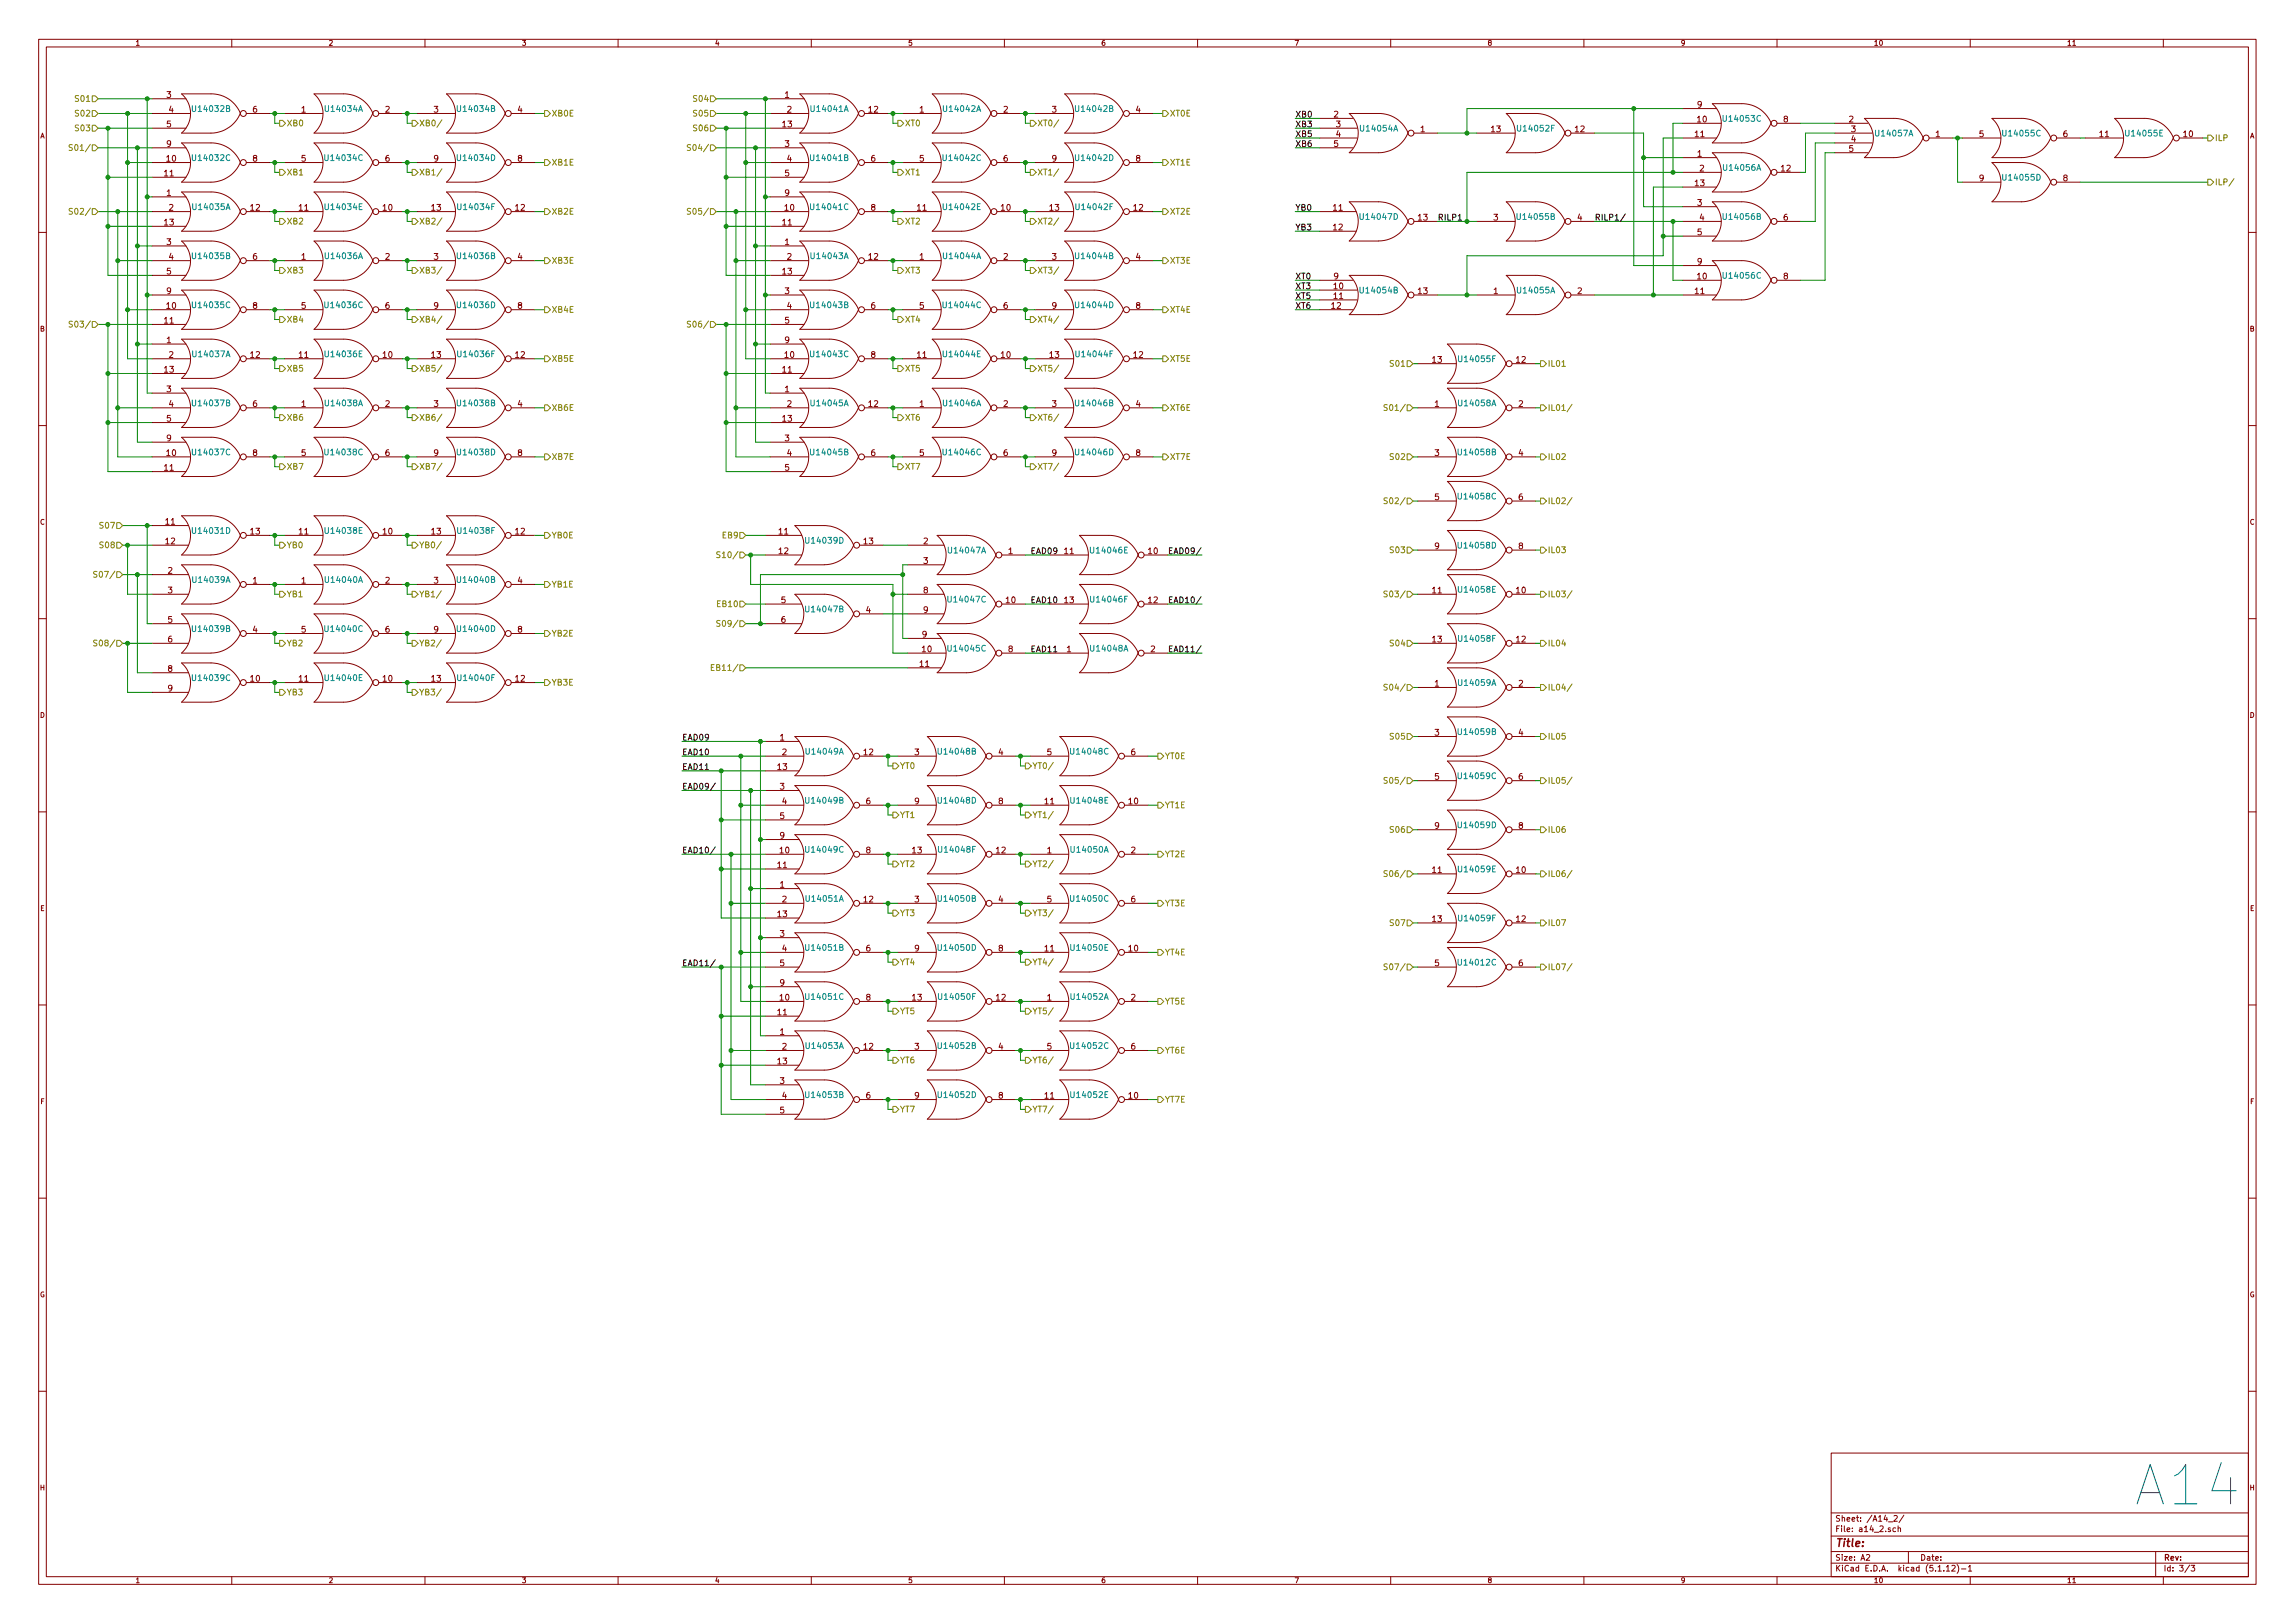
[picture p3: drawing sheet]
<svg xmlns="http://www.w3.org/2000/svg" width="594mm" height="420mm" viewBox="0 0 594 420" stroke-linecap="round" stroke-linejoin="round" font-family="sans-serif">
<defs><g id="words">
<text font-size="14.2" fill="#0000c2" x="554.4" y="389.8">A14</text>
<text font-size="2.8" fill="#840000" x="475" y="400.4">Title:</text>
<g font-size="2.1" fill="#848400">
<text x="19.8" y="26.3">S01</text>
<text x="179.9" y="26.3">S04</text>
<text x="19.8" y="34">S03</text>
<text x="19.8" y="30.1">S02</text>
<text x="74.2" y="32.7">XB0</text>
<text x="108.5" y="32.7">XB0/</text>
<text x="142.7" y="30.1">XB0E</text>
<text x="179.9" y="30.1">S05</text>
<text x="179.9" y="34">S06</text>
<text x="234.2" y="32.7">XT0</text>
<text x="268.5" y="32.7">XT0/</text>
<text x="302.8" y="30.1">XT0E</text>
<text x="19.3" y="39">S01/</text>
<text x="179.3" y="39">S04/</text>
<text x="573.3" y="36.5">ILP</text>
<text x="74.2" y="45.4">XB1</text>
<text x="108.5" y="45.4">XB1/</text>
<text x="142.7" y="42.8">XB1E</text>
<text x="234.2" y="45.4">XT1</text>
<text x="268.5" y="45.4">XT1/</text>
<text x="302.8" y="42.8">XT1E</text>
<text x="573.3" y="47.9">ILP/</text>
<text x="19.3" y="55.5">S02/</text>
<text x="74.2" y="58.1">XB2</text>
<text x="108.5" y="58.1">XB2/</text>
<text x="142.7" y="55.5">XB2E</text>
<text x="179.3" y="55.5">S05/</text>
<text x="234.2" y="58.1">XT2</text>
<text x="268.5" y="58.1">XT2/</text>
<text x="302.8" y="55.5">XT2E</text>
<text x="74.2" y="70.8">XB3</text>
<text x="108.5" y="70.8">XB3/</text>
<text x="142.7" y="68.2">XB3E</text>
<text x="234.2" y="70.8">XT3</text>
<text x="268.5" y="70.8">XT3/</text>
<text x="302.8" y="68.2">XT3E</text>
<text x="74.2" y="83.5">XB4</text>
<text x="108.5" y="83.5">XB4/</text>
<text x="142.7" y="80.9">XB4E</text>
<text x="234.2" y="83.5">XT4</text>
<text x="268.5" y="83.5">XT4/</text>
<text x="302.8" y="80.9">XT4E</text>
<text x="19.3" y="84.8">S03/</text>
<text x="179.3" y="84.8">S06/</text>
<text x="142.7" y="93.6">XB5E</text>
<text x="302.8" y="93.6">XT5E</text>
<text x="360.2" y="94.9">S01</text>
<text x="400.6" y="94.9">IL01</text>
<text x="74.2" y="96.2">XB5</text>
<text x="108.5" y="96.2">XB5/</text>
<text x="234.2" y="96.2">XT5</text>
<text x="268.5" y="96.2">XT5/</text>
<text x="142.7" y="106.3">XB6E</text>
<text x="302.8" y="106.3">XT6E</text>
<text x="359.6" y="106.3">S01/</text>
<text x="400.6" y="106.3">IL01/</text>
<text x="74.2" y="108.9">XB6</text>
<text x="108.5" y="108.9">XB6/</text>
<text x="234.2" y="108.9">XT6</text>
<text x="268.5" y="108.9">XT6/</text>
<text x="142.7" y="119">XB7E</text>
<text x="302.8" y="119">XT7E</text>
<text x="360.2" y="119">S02</text>
<text x="400.6" y="119">IL02</text>
<text x="74.2" y="121.6">XB7</text>
<text x="108.5" y="121.6">XB7/</text>
<text x="234.2" y="121.6">XT7</text>
<text x="268.5" y="121.6">XT7/</text>
<text x="359.6" y="130.5">S02/</text>
<text x="400.6" y="130.5">IL02/</text>
<text x="26.2" y="136.8">S07</text>
<text x="26.2" y="141.9">S08</text>
<text x="74.2" y="141.9">YB0</text>
<text x="108.5" y="141.9">YB0/</text>
<text x="142.7" y="139.4">YB0E</text>
<text x="187.1" y="139.4">EB9</text>
<text x="360.2" y="143.2">S03</text>
<text x="400.6" y="143.2">IL03</text>
<text x="25.6" y="149.5">S07/</text>
<text x="186.9" y="144.4">S10/</text>
<text x="74.2" y="154.6">YB1</text>
<text x="108.5" y="154.6">YB1/</text>
<text x="142.7" y="152.1">YB1E</text>
<text x="359.6" y="154.6">S03/</text>
<text x="400.6" y="154.6">IL03/</text>
<text x="186" y="157.1">EB10</text>
<text x="25.6" y="167.3">S08/</text>
<text x="74.2" y="167.3">YB2</text>
<text x="108.5" y="167.3">YB2/</text>
<text x="142.7" y="164.8">YB2E</text>
<text x="186.9" y="162.2">S09/</text>
<text x="360.2" y="167.3">S04</text>
<text x="400.6" y="167.3">IL04</text>
<text x="185.4" y="173.7">EB11/</text>
<text x="142.7" y="177.5">YB3E</text>
<text x="359.6" y="178.7">S04/</text>
<text x="400.6" y="178.7">IL04/</text>
<text x="74.2" y="180">YB3</text>
<text x="108.5" y="180">YB3/</text>
<text x="360.2" y="191.4">S05</text>
<text x="400.6" y="191.4">IL05</text>
<text x="301.5" y="196.5">YT0E</text>
<text x="232.9" y="199.1">YT0</text>
<text x="267.2" y="199.1">YT0/</text>
<text x="359.6" y="202.9">S05/</text>
<text x="400.6" y="202.9">IL05/</text>
<text x="301.5" y="209.2">YT1E</text>
<text x="232.9" y="211.8">YT1</text>
<text x="267.2" y="211.8">YT1/</text>
<text x="360.2" y="215.6">S06</text>
<text x="400.6" y="215.6">IL06</text>
<text x="301.5" y="221.9">YT2E</text>
<text x="232.9" y="224.5">YT2</text>
<text x="267.2" y="224.5">YT2/</text>
<text x="359.6" y="227">S06/</text>
<text x="400.6" y="227">IL06/</text>
<text x="232.9" y="237.2">YT3</text>
<text x="267.2" y="237.2">YT3/</text>
<text x="301.5" y="234.6">YT3E</text>
<text x="360.2" y="239.7">S07</text>
<text x="400.6" y="239.7">IL07</text>
<text x="232.9" y="249.9">YT4</text>
<text x="267.2" y="249.9">YT4/</text>
<text x="301.5" y="247.3">YT4E</text>
<text x="359.6" y="251.1">S07/</text>
<text x="400.6" y="251.1">IL07/</text>
<text x="232.9" y="262.6">YT5</text>
<text x="267.2" y="262.6">YT5/</text>
<text x="301.5" y="260">YT5E</text>
<text x="232.9" y="275.3">YT6</text>
<text x="267.2" y="275.3">YT6/</text>
<text x="301.5" y="272.7">YT6E</text>
<text x="232.9" y="288">YT7</text>
<text x="267.2" y="288">YT7/</text>
<text x="301.5" y="285.4">YT7E</text>
</g>
<g font-size="2.1" fill="#840000">
<text x="43.2" y="25.3">3</text>
<text x="43.7" y="29.1">4</text>
<text x="65.5" y="29.1">6</text>
<text x="78" y="29.1">1</text>
<text x="99.7" y="29.1">2</text>
<text x="112.3" y="29.1">3</text>
<text x="134" y="29.1">4</text>
<text x="203.2" y="25.3">1</text>
<text x="203.8" y="29.1">2</text>
<text x="224.9" y="29.1">12</text>
<text x="238" y="29.1">1</text>
<text x="259.8" y="29.1">2</text>
<text x="272.3" y="29.1">3</text>
<text x="294.1" y="29.1">4</text>
<text x="439.4" y="27.9">9</text>
<text x="43.2" y="32.9">5</text>
<text x="202.6" y="32.9">13</text>
<text x="345.3" y="30.4">2</text>
<text x="345.9" y="32.9">3</text>
<text x="345.9" y="35.5">4</text>
<text x="367.7" y="34.2">1</text>
<text x="386.1" y="34.2">13</text>
<text x="407.8" y="34.2">12</text>
<text x="438.8" y="35.5">11</text>
<text x="439.4" y="31.7">10</text>
<text x="461.7" y="31.7">8</text>
<text x="478.6" y="31.7">2</text>
<text x="479.2" y="34.2">3</text>
<text x="501.1" y="35.5">1</text>
<text x="512.4" y="35.5">5</text>
<text x="534.1" y="35.5">6</text>
<text x="543.5" y="35.5">11</text>
<text x="565.3" y="35.5">10</text>
<text x="43.2" y="38">9</text>
<text x="43.2" y="41.8">10</text>
<text x="65.5" y="41.8">8</text>
<text x="78" y="41.8">5</text>
<text x="99.7" y="41.8">6</text>
<text x="112.3" y="41.8">9</text>
<text x="134" y="41.8">8</text>
<text x="203.2" y="38">3</text>
<text x="203.8" y="41.8">4</text>
<text x="225.5" y="41.8">6</text>
<text x="238" y="41.8">5</text>
<text x="259.8" y="41.8">6</text>
<text x="272.3" y="41.8">9</text>
<text x="294.1" y="41.8">8</text>
<text x="345.3" y="38">5</text>
<text x="439.4" y="40.6">1</text>
<text x="478.6" y="39.3">5</text>
<text x="479.2" y="36.7">4</text>
<text x="42.6" y="45.6">11</text>
<text x="203.2" y="45.6">5</text>
<text x="440" y="44.4">2</text>
<text x="461.1" y="44.4">12</text>
<text x="512.4" y="46.9">9</text>
<text x="534.1" y="46.9">8</text>
<text x="43.2" y="50.7">1</text>
<text x="203.2" y="50.7">9</text>
<text x="438.8" y="48.2">13</text>
<text x="439.4" y="53.3">3</text>
<text x="42.6" y="58.3">13</text>
<text x="43.7" y="54.5">2</text>
<text x="64.9" y="54.5">12</text>
<text x="77.4" y="54.5">11</text>
<text x="99.2" y="54.5">10</text>
<text x="111.7" y="54.5">13</text>
<text x="133.5" y="54.5">12</text>
<text x="202.6" y="58.3">11</text>
<text x="203.2" y="54.5">10</text>
<text x="225.5" y="54.5">8</text>
<text x="237.5" y="54.5">11</text>
<text x="259.2" y="54.5">10</text>
<text x="271.8" y="54.5">13</text>
<text x="293.5" y="54.5">12</text>
<text x="345.2" y="54.5">11</text>
<text x="345.2" y="59.6">12</text>
<text x="367.1" y="57.1">13</text>
<text x="386.6" y="57.1">3</text>
<text x="408.4" y="57.1">4</text>
<text x="440" y="57.1">4</text>
<text x="461.7" y="57.1">6</text>
<text x="43.2" y="63.4">3</text>
<text x="203.2" y="63.4">1</text>
<text x="439.4" y="60.9">5</text>
<text x="43.2" y="71">5</text>
<text x="43.7" y="67.2">4</text>
<text x="65.5" y="67.2">6</text>
<text x="78" y="67.2">1</text>
<text x="99.7" y="67.2">2</text>
<text x="112.3" y="67.2">3</text>
<text x="134" y="67.2">4</text>
<text x="202.6" y="71">13</text>
<text x="203.8" y="67.2">2</text>
<text x="224.9" y="67.2">12</text>
<text x="238" y="67.2">1</text>
<text x="259.8" y="67.2">2</text>
<text x="272.3" y="67.2">3</text>
<text x="294.1" y="67.2">4</text>
<text x="439.4" y="68.5">9</text>
<text x="43.2" y="76.1">9</text>
<text x="203.2" y="76.1">3</text>
<text x="345.3" y="72.3">9</text>
<text x="345.3" y="74.8">10</text>
<text x="345.3" y="77.4">11</text>
<text x="367.1" y="76.1">13</text>
<text x="386.6" y="76.1">1</text>
<text x="408.4" y="76.1">2</text>
<text x="438.8" y="76.1">11</text>
<text x="439.4" y="72.3">10</text>
<text x="461.7" y="72.3">8</text>
<text x="42.6" y="83.7">11</text>
<text x="43.2" y="79.9">10</text>
<text x="65.5" y="79.9">8</text>
<text x="78" y="79.9">5</text>
<text x="99.7" y="79.9">6</text>
<text x="112.3" y="79.9">9</text>
<text x="134" y="79.9">8</text>
<text x="203.2" y="83.7">5</text>
<text x="203.8" y="79.9">4</text>
<text x="225.5" y="79.9">6</text>
<text x="238" y="79.9">5</text>
<text x="259.8" y="79.9">6</text>
<text x="272.3" y="79.9">9</text>
<text x="294.1" y="79.9">8</text>
<text x="344.7" y="79.9">12</text>
<text x="43.2" y="88.8">1</text>
<text x="203.2" y="88.8">9</text>
<text x="43.7" y="92.6">2</text>
<text x="64.9" y="92.6">12</text>
<text x="77.4" y="92.6">11</text>
<text x="99.2" y="92.6">10</text>
<text x="111.7" y="92.6">13</text>
<text x="133.5" y="92.6">12</text>
<text x="203.2" y="92.6">10</text>
<text x="225.5" y="92.6">8</text>
<text x="237.5" y="92.6">11</text>
<text x="259.2" y="92.6">10</text>
<text x="271.8" y="92.6">13</text>
<text x="293.5" y="92.6">12</text>
<text x="370.8" y="93.9">13</text>
<text x="392.5" y="93.9">12</text>
<text x="42.6" y="96.4">13</text>
<text x="43.2" y="101.5">3</text>
<text x="202.6" y="96.4">11</text>
<text x="203.2" y="101.5">1</text>
<text x="43.7" y="105.3">4</text>
<text x="65.5" y="105.3">6</text>
<text x="78" y="105.3">1</text>
<text x="99.7" y="105.3">2</text>
<text x="112.3" y="105.3">3</text>
<text x="134" y="105.3">4</text>
<text x="203.8" y="105.3">2</text>
<text x="224.9" y="105.3">12</text>
<text x="238" y="105.3">1</text>
<text x="259.8" y="105.3">2</text>
<text x="272.3" y="105.3">3</text>
<text x="294.1" y="105.3">4</text>
<text x="371.4" y="105.3">1</text>
<text x="393.1" y="105.3">2</text>
<text x="43.2" y="109.1">5</text>
<text x="202.6" y="109.1">13</text>
<text x="43.2" y="114.2">9</text>
<text x="43.2" y="118">10</text>
<text x="65.5" y="118">8</text>
<text x="78" y="118">5</text>
<text x="99.7" y="118">6</text>
<text x="112.3" y="118">9</text>
<text x="134" y="118">8</text>
<text x="203.2" y="114.2">3</text>
<text x="203.8" y="118">4</text>
<text x="225.5" y="118">6</text>
<text x="238" y="118">5</text>
<text x="259.8" y="118">6</text>
<text x="272.3" y="118">9</text>
<text x="294.1" y="118">8</text>
<text x="371.4" y="118">3</text>
<text x="393.1" y="118">4</text>
<text x="42.6" y="121.8">11</text>
<text x="203.2" y="121.8">5</text>
<text x="371.4" y="129.5">5</text>
<text x="393.1" y="129.5">6</text>
<text x="42.9" y="135.8">11</text>
<text x="42.9" y="140.9">12</text>
<text x="64.9" y="138.3">13</text>
<text x="77.4" y="138.3">11</text>
<text x="99.2" y="138.3">10</text>
<text x="111.7" y="138.3">13</text>
<text x="133.5" y="138.3">12</text>
<text x="201.7" y="138.3">11</text>
<text x="201.7" y="143.4">12</text>
<text x="223.6" y="140.9">13</text>
<text x="239.1" y="140.9">2</text>
<text x="261" y="143.4">1</text>
<text x="275.6" y="143.4">11</text>
<text x="297.3" y="143.4">10</text>
<text x="371.4" y="142.2">9</text>
<text x="393.1" y="142.2">8</text>
<text x="43.5" y="148.5">2</text>
<text x="239.1" y="146">3</text>
<text x="43.5" y="153.6">3</text>
<text x="65.5" y="151">1</text>
<text x="78" y="151">1</text>
<text x="99.7" y="151">2</text>
<text x="112.3" y="151">3</text>
<text x="134" y="151">4</text>
<text x="239.1" y="153.6">8</text>
<text x="370.8" y="153.6">11</text>
<text x="392.5" y="153.6">10</text>
<text x="43.5" y="161.2">5</text>
<text x="202.2" y="156.1">5</text>
<text x="202.2" y="161.2">6</text>
<text x="224.2" y="158.7">4</text>
<text x="239.1" y="158.7">9</text>
<text x="260.5" y="156.1">10</text>
<text x="275.6" y="156.1">13</text>
<text x="297.3" y="156.1">12</text>
<text x="43.5" y="166.3">6</text>
<text x="65.5" y="163.7">4</text>
<text x="78" y="163.7">5</text>
<text x="99.7" y="163.7">6</text>
<text x="112.3" y="163.7">9</text>
<text x="134" y="163.7">8</text>
<text x="238.7" y="165">9</text>
<text x="370.8" y="166.3">13</text>
<text x="392.5" y="166.3">12</text>
<text x="43.5" y="173.9">8</text>
<text x="238.2" y="172.6">11</text>
<text x="238.7" y="168.8">10</text>
<text x="261" y="168.8">8</text>
<text x="276.1" y="168.8">1</text>
<text x="297.9" y="168.8">2</text>
<text x="43.5" y="179">9</text>
<text x="64.9" y="176.4">10</text>
<text x="77.4" y="176.4">11</text>
<text x="99.2" y="176.4">10</text>
<text x="111.7" y="176.4">13</text>
<text x="133.5" y="176.4">12</text>
<text x="371.4" y="177.7">1</text>
<text x="393.1" y="177.7">2</text>
<text x="201.9" y="191.7">1</text>
<text x="371.4" y="190.4">3</text>
<text x="393.1" y="190.4">4</text>
<text x="202.5" y="195.5">2</text>
<text x="223.6" y="195.5">12</text>
<text x="236.8" y="195.5">3</text>
<text x="258.5" y="195.5">4</text>
<text x="271.1" y="195.5">5</text>
<text x="292.8" y="195.5">6</text>
<text x="201.3" y="199.3">13</text>
<text x="371.4" y="201.8">5</text>
<text x="393.1" y="201.8">6</text>
<text x="201.9" y="204.4">3</text>
<text x="202.5" y="208.2">4</text>
<text x="224.2" y="208.2">6</text>
<text x="236.8" y="208.2">9</text>
<text x="258.5" y="208.2">8</text>
<text x="270.5" y="208.2">11</text>
<text x="292.2" y="208.2">10</text>
<text x="201.9" y="212">5</text>
<text x="371.4" y="214.5">9</text>
<text x="393.1" y="214.5">8</text>
<text x="201.9" y="217.1">9</text>
<text x="201.9" y="220.9">10</text>
<text x="224.2" y="220.9">8</text>
<text x="236.2" y="220.9">13</text>
<text x="257.9" y="220.9">12</text>
<text x="271.1" y="220.9">1</text>
<text x="292.8" y="220.9">2</text>
<text x="201.3" y="224.7">11</text>
<text x="370.8" y="226">11</text>
<text x="392.5" y="226">10</text>
<text x="201.9" y="229.8">1</text>
<text x="202.5" y="233.6">2</text>
<text x="223.6" y="233.6">12</text>
<text x="236.8" y="233.6">3</text>
<text x="258.5" y="233.6">4</text>
<text x="271.1" y="233.6">5</text>
<text x="292.8" y="233.6">6</text>
<text x="201.3" y="237.4">13</text>
<text x="370.8" y="238.7">13</text>
<text x="392.5" y="238.7">12</text>
<text x="201.9" y="242.5">3</text>
<text x="201.9" y="250.1">5</text>
<text x="202.5" y="246.3">4</text>
<text x="224.2" y="246.3">6</text>
<text x="236.8" y="246.3">9</text>
<text x="258.5" y="246.3">8</text>
<text x="270.5" y="246.3">11</text>
<text x="292.2" y="246.3">10</text>
<text x="371.4" y="250.1">5</text>
<text x="393.1" y="250.1">6</text>
<text x="201.9" y="255.2">9</text>
<text x="201.3" y="262.8">11</text>
<text x="201.9" y="259">10</text>
<text x="224.2" y="259">8</text>
<text x="236.2" y="259">13</text>
<text x="257.9" y="259">12</text>
<text x="271.1" y="259">1</text>
<text x="292.8" y="259">2</text>
<text x="201.9" y="267.9">1</text>
<text x="201.3" y="275.5">13</text>
<text x="202.5" y="271.7">2</text>
<text x="223.6" y="271.7">12</text>
<text x="236.8" y="271.7">3</text>
<text x="258.5" y="271.7">4</text>
<text x="271.1" y="271.7">5</text>
<text x="292.8" y="271.7">6</text>
<text x="201.9" y="280.6">3</text>
<text x="202.5" y="284.4">4</text>
<text x="224.2" y="284.4">6</text>
<text x="236.8" y="284.4">9</text>
<text x="258.5" y="284.4">8</text>
<text x="270.5" y="284.4">11</text>
<text x="292.2" y="284.4">10</text>
<text x="201.9" y="288.2">5</text>
<text x="475" y="393.9">Sheet: /A14_2/</text>
<text x="475" y="396.6">File: a14_2.sch</text>
<text x="475" y="406.8">KiCad E.D.A. kicad (5.1.12)-1</text>
<text x="475" y="404">Size: A2</text>
<text x="497" y="404">Date:</text>
<text x="560" y="404">Rev:</text>
<text x="560" y="406.8">Id: 3/3</text>
</g>
<g font-size="2.1" fill="#008484">
<text x="50.1" y="28.9">U14032B</text>
<text x="84.4" y="28.9">U14034A</text>
<text x="118.7" y="28.9">U14034B</text>
<text x="210.2" y="28.9">U14041A</text>
<text x="244.4" y="28.9">U14042A</text>
<text x="278.7" y="28.9">U14042B</text>
<text x="352.4" y="34">U14054A</text>
<text x="393.1" y="34">U14052F</text>
<text x="446.4" y="31.5">U14053C</text>
<text x="485.7" y="35.3">U14057A</text>
<text x="518.8" y="35.3">U14055C</text>
<text x="550.6" y="35.3">U14055E</text>
<text x="50.1" y="41.6">U14032C</text>
<text x="84.4" y="41.6">U14034C</text>
<text x="118.7" y="41.6">U14034D</text>
<text x="210.2" y="41.6">U14041B</text>
<text x="244.4" y="41.6">U14042C</text>
<text x="278.7" y="41.6">U14042D</text>
<text x="446.4" y="44.2">U14056A</text>
<text x="518.8" y="46.7">U14055D</text>
<text x="50.1" y="54.3">U14035A</text>
<text x="84.5" y="54.3">U14034E</text>
<text x="118.8" y="54.3">U14034F</text>
<text x="210.2" y="54.3">U14041C</text>
<text x="244.5" y="54.3">U14042E</text>
<text x="278.8" y="54.3">U14042F</text>
<text x="352.4" y="56.9">U14047D</text>
<text x="393" y="56.9">U14055B</text>
<text x="446.4" y="56.9">U14056B</text>
<text x="50.1" y="67">U14035B</text>
<text x="84.4" y="67">U14036A</text>
<text x="118.7" y="67">U14036B</text>
<text x="210.2" y="67">U14043A</text>
<text x="244.4" y="67">U14044A</text>
<text x="278.7" y="67">U14044B</text>
<text x="352.4" y="75.9">U14054B</text>
<text x="393" y="75.9">U14055A</text>
<text x="446.4" y="72.1">U14056C</text>
<text x="50.1" y="79.7">U14035C</text>
<text x="84.4" y="79.7">U14036C</text>
<text x="118.7" y="79.7">U14036D</text>
<text x="210.2" y="79.7">U14043B</text>
<text x="244.4" y="79.7">U14044C</text>
<text x="278.7" y="79.7">U14044D</text>
<text x="50.1" y="92.4">U14037A</text>
<text x="84.5" y="92.4">U14036E</text>
<text x="118.8" y="92.4">U14036F</text>
<text x="210.2" y="92.4">U14043C</text>
<text x="244.5" y="92.4">U14044E</text>
<text x="278.8" y="92.4">U14044F</text>
<text x="377.9" y="93.7">U14055F</text>
<text x="50.1" y="105.1">U14037B</text>
<text x="84.4" y="105.1">U14038A</text>
<text x="118.7" y="105.1">U14038B</text>
<text x="210.2" y="105.1">U14045A</text>
<text x="244.4" y="105.1">U14046A</text>
<text x="278.7" y="105.1">U14046B</text>
<text x="377.8" y="105.1">U14058A</text>
<text x="50.1" y="117.8">U14037C</text>
<text x="84.4" y="117.8">U14038C</text>
<text x="118.7" y="117.8">U14038D</text>
<text x="210.2" y="117.8">U14045B</text>
<text x="244.4" y="117.8">U14046C</text>
<text x="278.7" y="117.8">U14046D</text>
<text x="377.8" y="117.8">U14058B</text>
<text x="377.8" y="129.3">U14058C</text>
<text x="50.1" y="138.2">U14031D</text>
<text x="84.5" y="138.2">U14038E</text>
<text x="118.8" y="138.2">U14038F</text>
<text x="208.9" y="140.7">U14039D</text>
<text x="245.7" y="143.2">U14047A</text>
<text x="282.6" y="143.2">U14046E</text>
<text x="377.8" y="142">U14058D</text>
<text x="50.1" y="150.9">U14039A</text>
<text x="84.4" y="150.9">U14040A</text>
<text x="118.7" y="150.9">U14040B</text>
<text x="245.7" y="155.9">U14047C</text>
<text x="282.7" y="155.9">U14046F</text>
<text x="377.9" y="153.4">U14058E</text>
<text x="208.9" y="158.5">U14047B</text>
<text x="50.1" y="163.6">U14039B</text>
<text x="84.4" y="163.6">U14040C</text>
<text x="118.7" y="163.6">U14040D</text>
<text x="377.9" y="166.1">U14058F</text>
<text x="245.7" y="168.6">U14045C</text>
<text x="282.5" y="168.6">U14048A</text>
<text x="50.1" y="176.3">U14039C</text>
<text x="84.5" y="176.3">U14040E</text>
<text x="118.8" y="176.3">U14040F</text>
<text x="377.8" y="177.5">U14059A</text>
<text x="377.8" y="190.2">U14059B</text>
<text x="208.9" y="195.3">U14049A</text>
<text x="243.2" y="195.3">U14048B</text>
<text x="277.5" y="195.3">U14048C</text>
<text x="377.8" y="201.7">U14059C</text>
<text x="208.9" y="208">U14049B</text>
<text x="243.2" y="208">U14048D</text>
<text x="277.5" y="208">U14048E</text>
<text x="377.8" y="214.4">U14059D</text>
<text x="208.9" y="220.7">U14049C</text>
<text x="243.3" y="220.7">U14048F</text>
<text x="277.5" y="220.7">U14050A</text>
<text x="377.9" y="225.8">U14059E</text>
<text x="208.9" y="233.4">U14051A</text>
<text x="243.2" y="233.4">U14050B</text>
<text x="277.5" y="233.4">U14050C</text>
<text x="377.9" y="238.5">U14059F</text>
<text x="208.9" y="246.1">U14051B</text>
<text x="243.2" y="246.1">U14050D</text>
<text x="277.5" y="246.1">U14050E</text>
<text x="377.8" y="249.9">U14012C</text>
<text x="208.9" y="258.8">U14051C</text>
<text x="243.3" y="258.8">U14050F</text>
<text x="277.5" y="258.8">U14052A</text>
<text x="208.9" y="271.5">U14053A</text>
<text x="243.2" y="271.5">U14052B</text>
<text x="277.5" y="271.5">U14052C</text>
<text x="208.9" y="284.2">U14053B</text>
<text x="243.2" y="284.2">U14052D</text>
<text x="277.5" y="284.2">U14052E</text>
</g>
<g font-size="2.1">
<text x="335.3" y="30.4">XB0</text>
<text x="335.3" y="32.9">XB3</text>
<text x="335.3" y="35.5">XB5</text>
<text x="335.3" y="38">XB6</text>
<text x="335.3" y="59.6">YB3</text>
<text x="335.3" y="54.5">YB0</text>
<text x="372.1" y="57.1">RILP1</text>
<text x="412.7" y="57.1">RILP1/</text>
<text x="335.3" y="74.8">XT3</text>
<text x="335.3" y="72.3">XT0</text>
<text x="335.3" y="77.4">XT5</text>
<text x="335.3" y="79.9">XT6</text>
<text x="266.7" y="143.4">EAD09</text>
<text x="303.7" y="143.4">EAD09/</text>
<text x="266.7" y="156.1">EAD10</text>
<text x="303.7" y="156.1">EAD10/</text>
<text x="266.7" y="168.8">EAD11</text>
<text x="303.7" y="168.8">EAD11/</text>
<text x="176.5" y="191.7">EAD09</text>
<text x="176.5" y="195.5">EAD10</text>
<text x="176.5" y="199.3">EAD11</text>
<text x="176.5" y="204.4">EAD09/</text>
<text x="176.5" y="220.9">EAD10/</text>
<text x="176.5" y="250.1">EAD11/</text>
</g>
<g font-size="1.8" fill="#840000">
<text x="35" y="11.8">1</text>
<text x="85" y="11.8">2</text>
<text x="135" y="11.8">3</text>
<text x="185" y="11.8">4</text>
<text x="235" y="11.8">5</text>
<text x="285" y="11.8">6</text>
<text x="335" y="11.8">7</text>
<text x="385" y="11.8">8</text>
<text x="435" y="11.8">9</text>
<text x="485" y="11.8">10</text>
<text x="535" y="11.8">11</text>
<text x="10.4" y="35.8">A</text>
<text x="582.4" y="35.8">A</text>
<text x="10.4" y="85.8">B</text>
<text x="582.4" y="85.8">B</text>
<text x="10.4" y="135.8">C</text>
<text x="582.4" y="135.8">C</text>
<text x="10.4" y="185.8">D</text>
<text x="582.4" y="185.8">D</text>
<text x="10.4" y="235.8">E</text>
<text x="582.4" y="235.8">E</text>
<text x="10.5" y="285.8">F</text>
<text x="582.5" y="285.8">F</text>
<text x="10.3" y="335.8">G</text>
<text x="582.3" y="335.8">G</text>
<text x="10.4" y="385.8">H</text>
<text x="582.4" y="385.8">H</text>
<text x="35" y="409.8">1</text>
<text x="85" y="409.8">2</text>
<text x="135" y="409.8">3</text>
<text x="185" y="409.8">4</text>
<text x="235" y="409.8">5</text>
<text x="285" y="409.8">6</text>
<text x="335" y="409.8">7</text>
<text x="385" y="409.8">8</text>
<text x="435" y="409.8">9</text>
<text x="485" y="409.8">10</text>
<text x="535" y="409.8">11</text>
</g>
</g></defs>
<g fill="none" stroke="#840000" stroke-width=".26">
<path d="M10 10.2h574v400h-574zM12 12.2h570v396h-570zM60 10.2v2M110 10.2v2M160 10.2v2M210 10.2v2M260 10.2v2M310 10.2v2M360 10.2v2M410 10.2v2M460 10.2v2M510 10.2v2"/>
<path d="M536.5 11.8h.8M560 10.2v2M39.4 29.4h9.9M39.4 38.3h8.7M39.4 33.2h8.7M39.4 25.6h8.7M47 24.3h7.6a8 8 0 0 1 7.6 5.1M47 37h7.6a8 8 0 0 1 7.6 5.1M47 24.3a6.7 6.7 0 0 1 0 10.1M47 37a6.7 6.7 0 0 1 0 10.1M62.2 29.4a8.3 8.3 0 0 1-7.6 5.1h-7.6M63.8 29.4h6"/>
<path d="M73.7 29.4h9.9M81.3 24.3h7.6a8 8 0 0 1 7.6 5.1 8.3 8.3 0 0 1-7.6 5.1l-7.6-.1a6.7 6.7 0 0 0 0-10.1M98 29.4h6.1M107.9 29.4h10M115.6 24.3h7.6a8 8 0 0 1 7.6 5.1 8.3 8.3 0 0 1-7.6 5.1l-7.6-.1a6.7 6.7 0 0 0 0-10.1M132.3 29.4h6.1M199.4 29.4h9.9M199.4 38.3h8.8M199.4 33.2h8.8M199.4 25.6h8.8M207 24.3h7.7a8 8 0 0 1 7.5 5.1 8.3 8.3 0 0 1-7.6 5.1l-7.6-.1a6.7 6.7 0 0 0 0-10.1M223.8 29.4h6.1"/>
<path d="M233.7 29.4h9.9M241.3 24.3h7.6M248.9 37h-7.6a6.7 6.7 0 0 1 0 10.1M248.9 37a8 8 0 0 1 7.6 5.1 8.3 8.3 0 0 1-7.6 5.1h-7.6M248.9 24.3a8 8 0 0 1 7.6 5.1 8.3 8.3 0 0 1-7.6 5.1l-7.6-.1a6.7 6.7 0 0 0 0-10.1M258.1 29.4h6.1M268 29.4h9.9M275.6 24.3h7.6M283.2 37h-7.6a6.7 6.7 0 0 1 0 10.1M283.2 24.3a8 8 0 0 1 7.6 5.1 8.3 8.3 0 0 1-7.6 5.1l-7.6-.1a6.7 6.7 0 0 0 0-10.1M283.2 37a8 8 0 0 1 7.6 5.1 8.3 8.3 0 0 1-7.6 5.1h-7.6M292.4 29.4h6"/>
<path d="M341.6 38.3h8.5M341.6 30.6h8.5M341.6 35.7h9.7M341.6 33.2h9.7M349.3 29.4h7.6a8 8 0 0 1 7.6 5.1 8.4 8.4 0 0 1-7.6 5h-7.6a6.7 6.7 0 0 0 0-10.1zM366 34.5h6.1M382.3 34.5h9.9M389.9 29.4h7.6a8 8 0 0 1 7.6 5.1 8.4 8.4 0 0 1-7.6 5h-7.6a6.7 6.7 0 0 0 0-10.1zM406.7 34.5h6M435.6 35.7h8.8M435.6 31.9h9.9M435.6 28.1h8.8"/>
<path d="M458.4 31.9a8.3 8.3 0 0 1-7.6 5.1h-7.6M458.5 31.9a8 8 0 0 0-7.7-5.1l-7.5 .1a6.7 6.7 0 0 1 0 10.1M460 31.9h6.1M475 34.5h9.6M475 37h9.6M475 39.5h8.5M475 31.9h8.5M482.6 30.6h7.6M482.6 30.7a6.7 6.7 0 0 1 0 10.1M490.2 30.6a8 8 0 0 1 7.6 5.1M497.8 35.7a8.3 8.3 0 0 1-7.6 5.1h-7.6M499.4 35.7h6.1"/>
<path d="M508 35.7h9.9M523.2 30.6l-7.6 .1a6.7 6.7 0 0 1 0 10.1M523.3 30.6a8 8 0 0 1 7.5 5.1 8.3 8.3 0 0 1-7.6 5.1h-7.6M532.4 35.7h6.1M539.7 35.7h10M547.4 30.6h7.6a8 8 0 0 1 7.6 5.1M547.4 30.7a6.7 6.7 0 0 1 0 10.1M562.6 35.7a8.3 8.3 0 0 1-7.6 5.1h-7.6M564.1 35.7h6.1M39.4 42.1h9.9M39.4 45.9h8.7M39.4 54.8h9.9"/>
<path d="M39.4 51h8.7M39.4 58.6h8.7M47 49.7h7.6a8 8 0 0 1 7.6 5.1M47 49.7a6.7 6.7 0 0 1 0 10.1M62.2 42.1a8.3 8.3 0 0 1-7.6 5.1h-7.6M62.2 54.8a8.3 8.3 0 0 1-7.6 5.1h-7.6M63.8 42.1h6M63.8 54.8h6M73.7 42.1h9.9M73.7 54.8h9.9M81.3 47.1a6.7 6.7 0 0 0 0-10.1h7.6a8 8 0 0 1 7.6 5.1 8.4 8.4 0 0 1-7.6 5.1h-7.6M81.3 49.7h7.6a8 8 0 0 1 7.6 5.1 8.4 8.4 0 0 1-7.6 5.1l-7.6-.1a6.7 6.7 0 0 0 0-10.1z"/>
<path d="M98 42.1h6.1M98 54.8h6.1M107.9 42.1h10M107.9 54.8h10M115.6 47.1a6.7 6.7 0 0 0 0-10.1h7.6a8 8 0 0 1 7.6 5.1 8.4 8.4 0 0 1-7.6 5.1h-7.6M115.6 49.7h7.6a8 8 0 0 1 7.6 5.1 8.4 8.4 0 0 1-7.6 5.1l-7.6-.1a6.7 6.7 0 0 0 0-10.1zM132.3 42.1h6.1M132.3 54.8h6.1M199.4 42.1h9.9M199.4 45.9h8.8M199.4 54.8h9.9M199.4 51h8.8"/>
<path d="M199.4 58.6h8.8M207 47.1a6.7 6.7 0 0 0 0-10.1h7.6a8 8 0 0 1 7.6 5.1 8.4 8.4 0 0 1-7.6 5.1h-7.6M207 49.7h7.6a8 8 0 0 1 7.6 5.1 8.4 8.4 0 0 1-7.6 5.1l-7.6-.1a6.7 6.7 0 0 0 0-10.1zM223.8 42.1h6.1M223.8 54.8h6.1M233.7 42.1h9.9M233.7 54.8h9.9M248.9 49.7h-7.6a6.7 6.7 0 0 1 0 10.1l7.6 .1a8.3 8.3 0 0 0 7.6-5.1 8 8 0 0 0-7.6-5.1M258.1 42.1h6.1M258.1 54.8h6.1M268 42.1h9.9M268 54.8h9.9"/>
<path d="M283.2 49.7h-7.6a6.7 6.7 0 0 1 0 10.1l7.6 .1a8.3 8.3 0 0 0 7.6-5.1 8 8 0 0 0-7.6-5.1M292.4 42.1h6M292.4 54.8h6M341.6 59.9h9.4M341.6 54.8h9.4M349.2 52.2h7.7a8.3 8.3 0 0 1 7.6 5.1 8.4 8.4 0 0 1-7.6 5.1h-7.6a6.7 6.7 0 0 0 0-10.1M366 57.3h6.1M382.3 57.3h9.9M389.9 52.2h7.6a8 8 0 0 1 7.6 5.1M389.9 52.3a6.7 6.7 0 0 1 0 10.1h7.6a8.3 8.3 0 0 0 7.6-5.1M406.7 57.3h6M435.6 53.5h8.8"/>
<path d="M435.6 57.3h9.9M435.6 40.8h8.8M435.6 44.6h9.9M435.6 48.4h8.8M443.2 52.2h7.7a8 8 0 0 1 7.6 5.1M443.3 52.3a6.7 6.7 0 0 1 0 10.1h7.5a8.3 8.3 0 0 0 7.6-5.1M458.4 44.6a8.3 8.3 0 0 1-7.6 5.1h-7.5a6.7 6.7 0 0 0 0-10.1l7.5-.1a8 8 0 0 1 7.7 5.1M460 57.3h6.1M460 44.6h6.1M508 47.2h9.9M515.6 42.1h7.6M515.6 42.1a6.7 6.7 0 0 1 0 10.1h7.6a8.3 8.3 0 0 0 7.6-5.1"/>
<path d="M523.3 42.1a8 8 0 0 1 7.6 5.1M532.4 47.2h6.1M10 60.2h2M39.4 76.4h8.7M39.4 63.7h8.7M39.4 67.5h9.9M39.4 71.3h8.7M47 62.4h7.6a8 8 0 0 1 7.6 5.1M47 75.1h7.6a8 8 0 0 1 7.6 5.1M47 62.4a6.7 6.7 0 0 1 0 10.1M47 75.1a6.7 6.7 0 0 1 0 10.1M62.2 67.5a8.3 8.3 0 0 1-7.6 5.1h-7.6"/>
<path d="M63.8 67.5h6M73.7 67.5h9.9M81.3 62.4h7.6a8 8 0 0 1 7.6 5.1M81.3 75.1h7.6a8 8 0 0 1 7.6 5.1 8.3 8.3 0 0 1-7.6 5.1l-7.6-.1a6.7 6.7 0 0 0 0-10.1M81.3 62.4a6.7 6.7 0 0 1 0 10.1l7.6 .1a8.3 8.3 0 0 0 7.6-5.1M98 67.5h6.1M107.9 67.5h10M115.6 62.4h7.6a8 8 0 0 1 7.6 5.1M115.6 75.1h7.6a8 8 0 0 1 7.6 5.1 8.3 8.3 0 0 1-7.6 5.1l-7.6-.1a6.7 6.7 0 0 0 0-10.1M115.6 62.4a6.7 6.7 0 0 1 0 10.1l7.6 .1a8.3 8.3 0 0 0 7.6-5.1M132.3 67.5h6.1M199.4 76.4h8.8"/>
<path d="M199.4 63.7h8.8M199.4 67.5h9.9M199.4 71.3h8.8M207 75.1h7.7a8 8 0 0 1 7.5 5.1 8.3 8.3 0 0 1-7.6 5.1l-7.6-.1a6.7 6.7 0 0 0 0-10.1M207 62.4h7.7a8 8 0 0 1 7.5 5.1M207 62.4a6.7 6.7 0 0 1 0 10.1l7.6 .1a8.3 8.3 0 0 0 7.6-5.1M223.8 67.5h6.1M233.7 67.5h9.9M241.3 75.1h7.6M241.3 62.4h7.6M241.3 62.4a6.7 6.7 0 0 1 0 10.1l7.6 .1a8.3 8.3 0 0 0 7.6-5.1M248.9 62.4a8 8 0 0 1 7.6 5.1"/>
<path d="M248.9 75.1a8 8 0 0 1 7.6 5.1 8.3 8.3 0 0 1-7.6 5.1l-7.6-.1a6.7 6.7 0 0 0 0-10.1M258.1 67.5h6.1M268 67.5h9.9M275.6 75.1h7.6M275.6 62.4h7.6M275.6 62.4a6.7 6.7 0 0 1 0 10.1l7.6 .1a8.3 8.3 0 0 0 7.6-5.1M283.2 62.4a8 8 0 0 1 7.6 5.1M283.2 75.1a8 8 0 0 1 7.6 5.1 8.3 8.3 0 0 1-7.6 5.1l-7.6-.1a6.7 6.7 0 0 0 0-10.1M292.4 67.5h6M341.6 75.1h9.7M341.6 72.6h8.5M341.6 77.6h9.7"/>
<path d="M366 76.4h6.1M382.3 76.4h9.9M406.7 76.4h6M435.6 76.4h8.8M435.6 72.6h9.9M435.6 61.1h8.8M435.6 68.7h8.8M458.4 72.5a8.3 8.3 0 0 1-7.6 5.1h-7.6M458.5 72.6a8 8 0 0 0-7.7-5.1h-7.5a6.7 6.7 0 0 1 0 10.1M460 72.6h6.1M582 60.2h2M39.4 80.2h9.9"/>
<path d="M39.4 84h8.7M39.4 92.9h9.9M39.4 89.1h8.7M39.4 96.7h8.7M47 87.8h7.6a8 8 0 0 1 7.6 5.1M47 87.8a6.7 6.7 0 0 1 0 10.1M62.2 80.2a8.3 8.3 0 0 1-7.6 5.1h-7.6M62.2 92.9a8.3 8.3 0 0 1-7.6 5.1h-7.6M63.8 80.2h6M63.8 92.9h6M73.7 80.2h9.9M73.7 92.9h9.9"/>
<path d="M81.3 97.9a6.7 6.7 0 0 0 0-10.1h7.6a8 8 0 0 1 7.6 5.1 8.4 8.4 0 0 1-7.6 5.1h-7.6M98 80.2h6.1M98 92.9h6.1M107.9 80.2h10M107.9 92.9h10M115.6 97.9a6.7 6.7 0 0 0 0-10.1h7.6a8 8 0 0 1 7.6 5.1 8.4 8.4 0 0 1-7.6 5.1h-7.6M132.3 80.2h6.1M132.3 92.9h6.1M199.4 80.2h9.9M199.4 84h8.8M199.4 92.9h9.9M199.4 89.1h8.8"/>
<path d="M199.4 96.7h8.8M207 97.9a6.7 6.7 0 0 0 0-10.1h7.6a8 8 0 0 1 7.6 5.1 8.4 8.4 0 0 1-7.6 5.1h-7.6M223.8 80.2h6.1M223.8 92.9h6.1M233.7 80.2h9.9M233.7 92.9h9.9M248.9 87.8h-7.6a6.7 6.7 0 0 1 0 10.1M248.9 87.8a8 8 0 0 1 7.6 5.1 8.3 8.3 0 0 1-7.6 5.1h-7.6M258.1 80.2h6.1M258.1 92.9h6.1M268 80.2h9.9M268 92.9h9.9"/>
<path d="M283.2 87.8h-7.6a6.7 6.7 0 0 1 0 10.1M283.2 87.8a8 8 0 0 1 7.6 5.1 8.3 8.3 0 0 1-7.6 5.1h-7.6M292.4 80.2h6M292.4 92.9h6M341.6 80.2h8.5M349.3 81.4a6.7 6.7 0 0 0 0-10.1h7.6a8 8 0 0 1 7.6 5.1 8.4 8.4 0 0 1-7.6 5h-7.7M367 94.1h9.9M374.6 89.1h7.7a8 8 0 0 1 7.6 5M374.7 89.1a6.7 6.7 0 0 1 0 10.1M389.9 94.1a8.3 8.3 0 0 1-7.6 5.1h-7.7M389.9 81.4a6.7 6.7 0 0 0 0-10.1h7.6a8 8 0 0 1 7.6 5.1 8.4 8.4 0 0 1-7.6 5h-7.6M391.4 94.1h6.1"/>
<path d="M10 110.2h2M39.4 118.3h9.9M39.4 101.8h8.7M39.4 105.6h9.9M39.4 109.4h8.7M39.4 114.5h8.7M47 113.2h7.6a8 8 0 0 1 7.6 5.1M47 100.5h7.6a8 8 0 0 1 7.6 5.1M47 113.2a6.7 6.7 0 0 1 0 10.1M47 100.5a6.7 6.7 0 0 1 0 10.1M62.2 118.3a8.3 8.3 0 0 1-7.6 5.1h-7.6M62.2 105.6a8.3 8.3 0 0 1-7.6 5.1h-7.6"/>
<path d="M63.8 118.3h6M63.8 105.6h6M73.7 118.3h9.9M73.7 105.6h9.9M81.3 113.2h7.6a8 8 0 0 1 7.6 5.1M81.3 100.5h7.6a8 8 0 0 1 7.6 5.1 8.4 8.4 0 0 1-7.6 5.1l-7.6-.1a6.7 6.7 0 0 0 0-10.1zM81.3 113.2a6.7 6.7 0 0 1 0 10.1l7.6 .1a8.3 8.3 0 0 0 7.6-5.1M98 118.3h6.1M98 105.6h6.1M107.9 118.3h10M107.9 105.6h10M115.6 113.2h7.6a8 8 0 0 1 7.6 5.1"/>
<path d="M115.6 100.5h7.6a8 8 0 0 1 7.6 5.1 8.4 8.4 0 0 1-7.6 5.1l-7.6-.1a6.7 6.7 0 0 0 0-10.1zM115.6 113.2a6.7 6.7 0 0 1 0 10.1l7.6 .1a8.3 8.3 0 0 0 7.6-5.1M132.3 118.3h6.1M132.3 105.6h6.1M199.4 118.3h9.9M199.4 101.8h8.8M199.4 105.6h9.9M199.4 109.4h8.8M199.4 114.5h8.8M207 113.2h7.7a8 8 0 0 1 7.5 5.1M207 100.5h7.6a8 8 0 0 1 7.6 5.1 8.4 8.4 0 0 1-7.6 5.1l-7.6-.1a6.7 6.7 0 0 0 0-10.1zM207 113.2a6.7 6.7 0 0 1 0 10.1l7.6 .1a8.3 8.3 0 0 0 7.6-5.1"/>
<path d="M223.8 118.3h6.1M223.8 105.6h6.1M233.7 118.3h9.9M233.7 105.6h9.9M241.3 113.2h7.6M241.3 113.2a6.7 6.7 0 0 1 0 10.1l7.6 .1a8.3 8.3 0 0 0 7.6-5.1M248.9 100.5h-7.6a6.7 6.7 0 0 1 0 10.1l7.6 .1a8.3 8.3 0 0 0 7.6-5.1 8 8 0 0 0-7.6-5.1M248.9 113.2a8 8 0 0 1 7.6 5.1M258.1 118.3h6.1M258.1 105.6h6.1M268 118.3h9.9M268 105.6h9.9"/>
<path d="M275.6 113.2h7.6M275.6 113.2a6.7 6.7 0 0 1 0 10.1l7.6 .1a8.3 8.3 0 0 0 7.6-5.1M283.2 100.5h-7.6a6.7 6.7 0 0 1 0 10.1l7.6 .1a8.3 8.3 0 0 0 7.6-5.1 8 8 0 0 0-7.6-5.1M283.2 113.2a8 8 0 0 1 7.6 5.1M292.4 118.3h6M292.4 105.6h6M367 118.3h9.9M367 105.6h9.9M374.6 113.2h7.7a8 8 0 0 1 7.6 5.1M374.6 100.5h7.7a8 8 0 0 1 7.6 5.1M374.7 113.2a6.7 6.7 0 0 1 0 10.1M374.7 100.5a6.7 6.7 0 0 1 0 10.1"/>
<path d="M389.9 118.3a8.3 8.3 0 0 1-7.6 5.1h-7.7M389.9 105.6a8.3 8.3 0 0 1-7.6 5.1h-7.7M391.4 118.3h6.1M391.4 105.6h6.1M582 110.2h2M39.4 136.1h9.4M39.4 122.1h8.7M47 133.5h7.6a8.3 8.3 0 0 1 7.6 5.1 8.4 8.4 0 0 1-7.6 5.1h-7.6M47 133.5a6.7 6.7 0 0 1 0 10.2M63.8 138.6h6M73.7 138.6h9.9M81.3 133.5h7.6a8 8 0 0 1 7.6 5.1"/>
<path d="M81.3 133.5a6.7 6.7 0 0 1 0 10.2h7.6a8.3 8.3 0 0 0 7.6-5.1M98 138.6h6.1M107.9 138.6h10M115.6 133.5h7.6a8 8 0 0 1 7.6 5.1M115.6 133.5a6.7 6.7 0 0 1 0 10.2h7.6a8.3 8.3 0 0 0 7.6-5.1M132.3 138.6h6.1M198.1 138.6h9.4M199.4 122.1h8.8M205.7 136.1h7.7a8.3 8.3 0 0 1 7.6 5 8.4 8.4 0 0 1-7.6 5.1h-7.7M205.8 136.1a6.7 6.7 0 0 1 0 10.1M242.6 138.6h7.6a8.3 8.3 0 0 1 7.6 5.1 8.4 8.4 0 0 1-7.6 5M242.6 138.6a6.7 6.7 0 0 1 0 10.1"/>
<path d="M279.4 138.6h7.6M279.4 138.6a6.7 6.7 0 0 1 0 10.1M287 138.6a8 8 0 0 1 7.6 5.1 8.3 8.3 0 0 1-7.6 5.1h-7.6M367 129.7h9.9M374.6 137.3h7.7a8 8 0 0 1 7.6 5.1M374.6 124.6h7.7a8 8 0 0 1 7.6 5.1M374.7 137.4a6.7 6.7 0 0 1 0 10.1M374.7 124.7a6.7 6.7 0 0 1 0 10.1M389.9 129.7a8.3 8.3 0 0 1-7.6 5.1h-7.7M391.4 129.7h6.1M39.4 141.1h9.4M39.4 148.8h9.4"/>
<path d="M39.4 153.8h9.4M47 158.9h7.6a8.3 8.3 0 0 1 7.6 5.1 8.4 8.4 0 0 1-7.6 5.1M47 146.2h7.6a8.3 8.3 0 0 1 7.6 5.1 8.4 8.4 0 0 1-7.6 5.1h-7.6M47 158.9a6.7 6.7 0 0 1 0 10.2M47 146.2a6.7 6.7 0 0 1 0 10.2M63.8 151.3h6M73.7 151.3h9.9M81.3 146.2h7.6a8 8 0 0 1 7.6 5.1 8.3 8.3 0 0 1-7.6 5.1h-7.6a6.7 6.7 0 0 0 0-10.2M98 151.3h6.1M107.9 151.3h10M115.6 146.2h7.6a8 8 0 0 1 7.6 5.1 8.3 8.3 0 0 1-7.6 5.1h-7.6a6.7 6.7 0 0 0 0-10.2M132.3 151.3h6.1"/>
<path d="M198.1 143.7h9.4M198.1 156.4h9.4M205.7 153.8h7.7a8.3 8.3 0 0 1 7.6 5.1 8.4 8.4 0 0 1-7.6 5.1h-7.7M205.8 153.9a6.7 6.7 0 0 1 0 10.1M222.5 141.1h6.1M222.5 158.9h6.1M234.9 146.2h9.4M234.9 141.1h9.4M234.9 153.8h9.4M234.9 158.9h9.4M242.6 151.3h7.6a8.3 8.3 0 0 1 7.6 5.1 8.4 8.4 0 0 1-7.6 5l-7.6 .1M242.6 148.8h7.6"/>
<path d="M242.6 151.3a6.7 6.7 0 0 1 0 10.1M259.3 143.7h6.1M259.3 156.4h6.1M271.8 143.7h9.9M271.8 156.4h9.9M279.4 151.3h7.6M279.4 151.3a6.7 6.7 0 0 1 0 10.1M287 151.3a8 8 0 0 1 7.6 5.1 8.3 8.3 0 0 1-7.6 5.1h-7.6M296.2 143.7h6.1M296.2 156.4h6.1M367 153.8h9.9M367 142.4h9.9"/>
<path d="M374.6 148.8h7.7a8 8 0 0 1 7.6 5M374.7 148.8a6.7 6.7 0 0 1 0 10.1M389.9 153.8a8.3 8.3 0 0 1-7.6 5.1h-7.7M389.9 142.4a8.3 8.3 0 0 1-7.6 5.1h-7.7M391.4 153.8h6.1M391.4 142.4h6.1M10 160.2h2M39.4 161.5h9.4M39.4 174.2h9.4M39.4 166.5h9.4M39.4 179.2h9.4M47 171.6h7.6a8.3 8.3 0 0 1 7.6 5.1 8.4 8.4 0 0 1-7.6 5.1h-7.6"/>
<path d="M47 169.1h7.6M47 171.6a6.7 6.7 0 0 1 0 10.2M63.8 164h6M63.8 176.7h6M73.7 164h9.9M73.7 176.7h9.9M81.3 169.1a6.7 6.7 0 0 0 0-10.2h7.6a8 8 0 0 1 7.6 5.1 8.4 8.4 0 0 1-7.6 5.1h-7.6M81.3 171.6h7.6a8 8 0 0 1 7.6 5.1 8.4 8.4 0 0 1-7.6 5.1h-7.6a6.7 6.7 0 0 0 0-10.2zM98 164h6.1M98 176.7h6.1M107.9 164h10M107.9 176.7h10"/>
<path d="M115.6 169.1a6.7 6.7 0 0 0 0-10.2h7.6a8 8 0 0 1 7.6 5.1 8.4 8.4 0 0 1-7.6 5.1h-7.6M115.6 171.6h7.6a8 8 0 0 1 7.6 5.1 8.4 8.4 0 0 1-7.6 5.1h-7.6a6.7 6.7 0 0 0 0-10.2zM132.3 164h6.1M132.3 176.7h6.1M198.1 161.5h9.4M234.9 169.1h10M234.9 165.3h8.8M234.9 172.9h8.8M242.6 164h7.6a8 8 0 0 1 7.6 5.1M242.6 164a6.7 6.7 0 0 1 0 10.1M257.8 169.1a8.3 8.3 0 0 1-7.6 5.1h-7.6M259.3 169.1h6.1"/>
<path d="M271.8 169.1h9.9M279.4 164h7.6M279.4 164a6.7 6.7 0 0 1 0 10.1M287 164a8 8 0 0 1 7.6 5.1M294.6 169.1a8.3 8.3 0 0 1-7.6 5.1h-7.6M296.2 169.1h6.1M367 178h9.9M367 166.5h9.9M374.6 172.9h7.7a8 8 0 0 1 7.6 5.1M374.6 161.5h7.7a8 8 0 0 1 7.6 5M374.7 172.9a6.7 6.7 0 0 1 0 10.1M374.7 161.5a6.7 6.7 0 0 1 0 10.1"/>
<path d="M389.9 177.9a8.3 8.3 0 0 1-7.6 5.1h-7.7M389.9 166.5a8.3 8.3 0 0 1-7.6 5.1h-7.7M391.4 178h6.1M391.4 166.5h6.1M582 160.2h2M198.1 195.7h9.9M198.1 191.9h8.8M198.1 199.6h8.8M205.7 190.7h7.7a8 8 0 0 1 7.6 5M205.8 190.7a6.7 6.7 0 0 1 0 10.1M221 195.7a8.3 8.3 0 0 1-7.6 5.1h-7.7M222.5 195.7h6.1"/>
<path d="M232.4 195.7h9.9M240 190.7h7.7a8 8 0 0 1 7.6 5M240.1 190.7a6.7 6.7 0 0 1 0 10.1h7.5a8.3 8.3 0 0 0 7.6-5.1M256.8 195.7h6.1M266.7 195.7h9.9M274.3 190.7h7.7a8 8 0 0 1 7.6 5M274.3 190.7a6.7 6.7 0 0 1 0 10.1h7.6a8.3 8.3 0 0 0 7.6-5.1M291.1 195.7h6.1M367 190.7h9.9M374.6 197h7.7a8 8 0 0 1 7.6 5.1M374.6 185.6h7.7a8 8 0 0 1 7.6 5.1M374.7 197a6.7 6.7 0 0 1 0 10.2"/>
<path d="M374.7 185.6a6.7 6.7 0 0 1 0 10.1M389.9 190.6a8.3 8.3 0 0 1-7.6 5.1h-7.7M391.4 190.7h6.1M10 210.2h2M198.1 204.6h8.8M198.1 208.4h9.9M198.1 212.3h8.8M198.1 217.3h8.8M205.7 203.4h7.7a8 8 0 0 1 7.6 5M205.7 216.1h7.7a8 8 0 0 1 7.6 5M205.8 203.4a6.7 6.7 0 0 1 0 10.1M205.8 216.1a6.7 6.7 0 0 1 0 10.1"/>
<path d="M221 208.4a8.3 8.3 0 0 1-7.6 5.1h-7.7M222.5 208.4h6.1M232.4 208.4h9.9M255.2 208.4a8.3 8.3 0 0 1-7.6 5.1h-7.6M255.3 208.4a8 8 0 0 0-7.7-5h-7.5a6.7 6.7 0 0 1 0 10.1M256.8 208.4h6.1M266.7 208.4h9.9M274.3 213.5a6.7 6.7 0 0 0 0-10.1h7.6a8 8 0 0 1 7.7 5 8.4 8.4 0 0 1-7.7 5.1h-7.6M291.1 208.4h6.1M367 214.8h9.9M367 202.1h9.9M374.6 209.7h7.7a8 8 0 0 1 7.6 5.1"/>
<path d="M374.7 209.7a6.7 6.7 0 0 1 0 10.2M389.9 214.8a8.3 8.3 0 0 1-7.6 5.1h-7.7M389.9 202.1a8.3 8.3 0 0 1-7.6 5.1h-7.7M391.4 214.8h6.1M391.4 202.1h6.1M582 210.2h2M198.1 221.1h9.9M198.1 225h8.8M198.1 230h8.8M198.1 233.8h9.9M198.1 237.7h8.8M205.7 228.8h7.7a8 8 0 0 1 7.6 5"/>
<path d="M205.8 228.8a6.7 6.7 0 0 1 0 10.1M221 221.1a8.3 8.3 0 0 1-7.6 5.1h-7.7M221 233.8a8.3 8.3 0 0 1-7.6 5.1h-7.7M222.5 221.1h6.1M222.5 233.8h6.1M232.4 221.1h9.9M232.4 233.8h9.9M255.2 221.1a8.3 8.3 0 0 1-7.6 5.1h-7.6M255.2 233.8a8.3 8.3 0 0 1-7.6 5.1h-7.5a6.7 6.7 0 0 0 0-10.1h7.5a8 8 0 0 1 7.7 5M255.3 221.1a8 8 0 0 0-7.7-5h-7.5a6.7 6.7 0 0 1 0 10.1M256.8 221.1h6.1M256.8 233.8h6.1"/>
<path d="M266.7 221.1h9.9M266.7 233.8h9.9M274.3 226.2a6.7 6.7 0 0 0 0-10.1h7.6a8 8 0 0 1 7.7 5 8.4 8.4 0 0 1-7.7 5.1h-7.6M289.5 233.8a8.3 8.3 0 0 1-7.6 5.1h-7.6a6.7 6.7 0 0 0 0-10.1h7.6a8 8 0 0 1 7.7 5M291.1 221.1h6.1M291.1 233.8h6.1M367 226.2h9.9M367 238.9h9.9M374.6 233.8h7.7a8 8 0 0 1 7.6 5.1M374.6 221.1h7.7a8 8 0 0 1 7.6 5.1M374.7 233.9a6.7 6.7 0 0 1 0 10.1M374.7 221.2a6.7 6.7 0 0 1 0 10.1"/>
<path d="M389.9 238.9a8.3 8.3 0 0 1-7.6 5.1h-7.7M389.9 226.2a8.3 8.3 0 0 1-7.6 5.1h-7.7M391.4 226.2h6.1M391.4 238.9h6.1M198.1 255.4h8.8M198.1 250.4h8.8M198.1 242.7h8.8M198.1 246.5h9.9M198.1 259.2h9.9M205.7 241.5h7.7a8 8 0 0 1 7.6 5M205.7 254.2h7.7a8 8 0 0 1 7.6 5M205.8 241.5a6.7 6.7 0 0 1 0 10.1"/>
<path d="M205.8 254.2a6.7 6.7 0 0 1 0 10.1M221 246.5a8.3 8.3 0 0 1-7.6 5.1h-7.7M221 259.2a8.3 8.3 0 0 1-7.6 5.1h-7.7M222.5 246.5h6.1M222.5 259.2h6.1M232.4 246.5h9.9M232.4 259.2h9.9M240 241.5h7.7a8 8 0 0 1 7.6 5M240.1 241.5a6.7 6.7 0 0 1 0 10.1h7.5a8.3 8.3 0 0 0 7.6-5.1M255.2 259.2a8.3 8.3 0 0 1-7.6 5.1h-7.6M255.3 259.2a8 8 0 0 0-7.7-5h-7.5a6.7 6.7 0 0 1 0 10.1M256.8 246.5h6.1"/>
<path d="M256.8 259.2h6.1M266.7 246.5h9.9M266.7 259.2h9.9M274.3 241.5h7.7a8 8 0 0 1 7.6 5M274.3 241.5a6.7 6.7 0 0 1 0 10.1h7.6a8.3 8.3 0 0 0 7.6-5.1M291.1 246.5h6.1M291.1 259.2h6.1M367 250.4h9.9M374.6 245.3h7.7a8 8 0 0 1 7.6 5.1M374.7 245.3a6.7 6.7 0 0 1 0 10.1M389.9 250.3a8.3 8.3 0 0 1-7.6 5.1h-7.7M391.4 250.4h6.1"/>
<path d="M10 260.2h2M198.1 263.1h8.8M198.1 268.1h8.8M198.1 271.9h9.9M198.1 275.8h8.8M205.7 279.6h7.7a8 8 0 0 1 7.6 5M205.7 266.9h7.7a8 8 0 0 1 7.6 5M205.8 279.6a6.7 6.7 0 0 1 0 10.1M205.8 266.9a6.7 6.7 0 0 1 0 10.1M221 271.9a8.3 8.3 0 0 1-7.6 5.1h-7.7M222.5 271.9h6.1M232.4 271.9h9.9"/>
<path d="M255.2 271.9a8.3 8.3 0 0 1-7.6 5.1h-7.6M255.3 271.9a8 8 0 0 0-7.7-5h-7.5a6.7 6.7 0 0 1 0 10.1M256.8 271.9h6.1M266.7 271.9h9.9M274.3 264.3a6.7 6.7 0 0 0 0-10.1h7.6a8 8 0 0 1 7.7 5 8.4 8.4 0 0 1-7.7 5.1h-7.6M274.3 277a6.7 6.7 0 0 0 0-10.1h7.6a8 8 0 0 1 7.7 5 8.4 8.4 0 0 1-7.7 5.1h-7.6M291.1 271.9h6.1M582 260.2h2M198.1 280.8h8.8M198.1 284.6h9.9M198.1 288.5h8.8M221 284.6a8.3 8.3 0 0 1-7.6 5.1h-7.7"/>
<path d="M222.5 284.6h6.1M232.4 284.6h9.9M255.2 284.6a8.3 8.3 0 0 1-7.6 5.1h-7.5a6.7 6.7 0 0 0 0-10.1h7.5a8 8 0 0 1 7.7 5M256.8 284.6h6.1M266.7 284.6h9.9M289.5 284.6a8.3 8.3 0 0 1-7.6 5.1h-7.6a6.7 6.7 0 0 0 0-10.1h7.6a8 8 0 0 1 7.7 5M291.1 284.6h6.1M10 310.2h2M582 310.2h2M10 360.2h2M474 376.2h108v32h-108zM582 360.2h2"/>
<path d="M474 397.7h108M474 391.7h108M488.8 394h1.2M490.3 392.5l.5-.2 .3 .5-.9 1h.9M490.7 395.6l-.4-.1-.3 .3 .1 .6h.6M491.3 395.6h.6l.1 .9M491.3 395v1.5M492.8 392.2l-1.2 2M60 408.2v2M110 408.2v2M160 408.2v2M210 408.2v2"/>
<path d="M260 408.2v2M310 408.2v2M360 408.2v2M410 408.2v2M460 408.2v2M474 404.7h108M474 401.7h108M483.1 402.6l.6-.2 .3 .5-.9 1h.9M494 401.7v3M503.8 405.7l.5-.5v1.5M503.8 406.7h.9M505.3 405.4l.5-.2 .3 .5-.9 1h.9"/>
<path d="M506.6 405a1.71 1.71 0 0 1 0 2.3M507.7 406.2h1.2M509.5 405.7l.5-.5v1.5M509.5 406.7h.9M510 408.2v2M536.5 409.7h.8M558 401.7v6.5M560 408.2v2M566.8 405.1l-1.2 2M567.2 405.2h.9l-.5 .6 .4 .1v.7h-.8"/>
<circle cx="63" cy="29.4" r=".76"/>
<circle cx="97.3" cy="29.4" r=".76"/>
<circle cx="131.6" cy="29.4" r=".76"/>
<circle cx="223" cy="29.4" r=".76"/>
<circle cx="257.3" cy="29.4" r=".76"/>
<circle cx="291.6" cy="29.4" r=".76"/>
<circle cx="365.3" cy="34.5" r=".76"/>
<circle cx="405.9" cy="34.5" r=".76"/>
<circle cx="459.2" cy="31.9" r=".76"/>
<circle cx="498.6" cy="35.7" r=".76"/>
<circle cx="531.6" cy="35.7" r=".76"/>
<circle cx="563.4" cy="35.7" r=".76"/>
<circle cx="63" cy="54.8" r=".76"/>
<circle cx="63" cy="42.1" r=".76"/>
<circle cx="97.3" cy="54.8" r=".76"/>
<circle cx="97.3" cy="42.1" r=".76"/>
<circle cx="131.6" cy="54.8" r=".76"/>
<circle cx="131.6" cy="42.1" r=".76"/>
<circle cx="223" cy="54.8" r=".76"/>
<circle cx="223" cy="42.1" r=".76"/>
<circle cx="257.3" cy="54.8" r=".76"/>
<circle cx="257.3" cy="42.1" r=".76"/>
<circle cx="291.6" cy="54.8" r=".76"/>
<circle cx="291.6" cy="42.1" r=".76"/>
<circle cx="365.3" cy="57.3" r=".76"/>
<circle cx="405.9" cy="57.3" r=".76"/>
<circle cx="459.2" cy="57.3" r=".76"/>
<circle cx="459.2" cy="44.6" r=".76"/>
<circle cx="531.6" cy="47.2" r=".76"/>
<circle cx="63" cy="67.5" r=".76"/>
<circle cx="97.3" cy="67.5" r=".76"/>
<circle cx="131.6" cy="67.5" r=".76"/>
<circle cx="223" cy="67.5" r=".76"/>
<circle cx="257.3" cy="67.5" r=".76"/>
<circle cx="291.6" cy="67.5" r=".76"/>
<circle cx="365.3" cy="76.4" r=".76"/>
<circle cx="405.9" cy="76.4" r=".76"/>
<circle cx="459.2" cy="72.6" r=".76"/>
<circle cx="63" cy="92.9" r=".76"/>
<circle cx="63" cy="80.2" r=".76"/>
<circle cx="97.3" cy="80.2" r=".76"/>
<circle cx="97.3" cy="92.9" r=".76"/>
<circle cx="131.6" cy="80.2" r=".76"/>
<circle cx="131.6" cy="92.9" r=".76"/>
<circle cx="223" cy="80.2" r=".76"/>
<circle cx="223" cy="92.9" r=".76"/>
<circle cx="257.3" cy="80.2" r=".76"/>
<circle cx="257.3" cy="92.9" r=".76"/>
<circle cx="291.6" cy="80.2" r=".76"/>
<circle cx="291.6" cy="92.9" r=".76"/>
<circle cx="390.7" cy="94.1" r=".76"/>
<circle cx="63" cy="118.3" r=".76"/>
<circle cx="63" cy="105.6" r=".76"/>
<circle cx="97.3" cy="118.3" r=".76"/>
<circle cx="97.3" cy="105.6" r=".76"/>
<circle cx="131.6" cy="118.3" r=".76"/>
<circle cx="131.6" cy="105.6" r=".76"/>
<circle cx="223" cy="105.6" r=".76"/>
<circle cx="223" cy="118.3" r=".76"/>
<circle cx="257.3" cy="118.3" r=".76"/>
<circle cx="257.3" cy="105.6" r=".76"/>
<circle cx="291.6" cy="118.3" r=".76"/>
<circle cx="291.6" cy="105.6" r=".76"/>
<circle cx="390.7" cy="105.6" r=".76"/>
<circle cx="390.7" cy="118.3" r=".76"/>
<circle cx="63" cy="138.6" r=".76"/>
<circle cx="97.3" cy="138.6" r=".76"/>
<circle cx="131.6" cy="138.6" r=".76"/>
<circle cx="390.7" cy="129.7" r=".76"/>
<circle cx="63" cy="151.3" r=".76"/>
<circle cx="97.3" cy="151.3" r=".76"/>
<circle cx="131.6" cy="151.3" r=".76"/>
<circle cx="221.7" cy="158.9" r=".76"/>
<circle cx="221.7" cy="141.1" r=".76"/>
<circle cx="258.6" cy="156.4" r=".76"/>
<circle cx="258.6" cy="143.7" r=".76"/>
<circle cx="295.4" cy="156.4" r=".76"/>
<circle cx="295.4" cy="143.7" r=".76"/>
<circle cx="390.7" cy="142.4" r=".76"/>
<circle cx="390.7" cy="153.8" r=".76"/>
<circle cx="63" cy="176.7" r=".76"/>
<circle cx="63" cy="164" r=".76"/>
<circle cx="97.3" cy="176.7" r=".76"/>
<circle cx="97.3" cy="164" r=".76"/>
<circle cx="131.6" cy="176.7" r=".76"/>
<circle cx="131.6" cy="164" r=".76"/>
<circle cx="258.6" cy="169.1" r=".76"/>
<circle cx="295.4" cy="169.1" r=".76"/>
<circle cx="390.7" cy="178" r=".76"/>
<circle cx="390.7" cy="166.5" r=".76"/>
<circle cx="221.7" cy="195.7" r=".76"/>
<circle cx="256" cy="195.7" r=".76"/>
<circle cx="290.3" cy="195.7" r=".76"/>
<circle cx="390.7" cy="190.7" r=".76"/>
<circle cx="221.7" cy="208.4" r=".76"/>
<circle cx="256" cy="208.4" r=".76"/>
<circle cx="290.3" cy="208.4" r=".76"/>
<circle cx="390.7" cy="214.8" r=".76"/>
<circle cx="390.7" cy="202.1" r=".76"/>
<circle cx="221.7" cy="233.8" r=".76"/>
<circle cx="221.7" cy="221.1" r=".76"/>
<circle cx="256" cy="221.1" r=".76"/>
<circle cx="256" cy="233.8" r=".76"/>
<circle cx="290.3" cy="221.1" r=".76"/>
<circle cx="290.3" cy="233.8" r=".76"/>
<circle cx="390.7" cy="226.2" r=".76"/>
<circle cx="390.7" cy="238.9" r=".76"/>
<circle cx="221.7" cy="259.2" r=".76"/>
<circle cx="221.7" cy="246.5" r=".76"/>
<circle cx="256" cy="259.2" r=".76"/>
<circle cx="256" cy="246.5" r=".76"/>
<circle cx="290.3" cy="259.2" r=".76"/>
<circle cx="290.3" cy="246.5" r=".76"/>
<circle cx="390.7" cy="250.4" r=".76"/>
<circle cx="221.7" cy="271.9" r=".76"/>
<circle cx="256" cy="271.9" r=".76"/>
<circle cx="290.3" cy="271.9" r=".76"/>
<circle cx="221.7" cy="284.6" r=".76"/>
<circle cx="256" cy="284.6" r=".76"/>
<circle cx="290.3" cy="284.6" r=".76"/>
</g>
<g fill="none" stroke="#008400" stroke-width=".26">
<path d="M25.4 33.2h14M25.4 38.3h14M25.4 29.4h14M25.4 25.6h14M27.9 33.2v38.1h11.5M33 29.4v63.5h6.4M35.6 38.3v76.2h3.8M38.1 25.6v76.2h1.3M69.8 29.4h3.9M71.1 29.4v2.5h1.3M104.1 29.4h3.8M105.4 29.4v2.5h1.3"/>
<path d="M138.4 29.4h2.6M185.4 33.2h14M185.4 38.3h14M185.4 29.4h14M185.4 25.6h14M188 33.2v38.1h11.4M193 29.4v63.5h6.4M195.6 38.3v76.2h3.8M198.1 25.6v76.2h1.3M229.9 29.4h3.8M231.1 29.4v2.5h1.3M264.2 29.4h3.8"/>
<path d="M265.4 29.4v2.5h1.3M298.4 29.4h2.6M335.3 35.7h6.3M335.3 30.6h6.3M335.3 33.2h6.3M335.3 38.3h6.3M372.1 34.5h10.2M412.7 34.5h12.7v19h10.2M422.9 28.1v40.6h12.7M435.6 31.9h-2.5v12.7M435.6 28.1h-55.9v6.4M435.6 35.7h-5.1v30.5h-50.8v10.2"/>
<path d="M466.1 31.9h8.9M475 37h-5.1v20.3h-3.8M475 34.5h-7.6v10.1h-1.3M475 39.5h-2.6v33.1h-6.3M505.5 35.7h2.5M506.7 35.7v11.5h1.3M538.5 35.7h1.2M570.2 35.7h1.3M25.4 54.8h14M27.9 58.6h11.5M27.9 45.9h11.5M30.5 54.8v63.5h8.9"/>
<path d="M33 42.1h6.4M38.1 51h1.3M69.8 54.8h3.9M69.8 42.1h3.9M71.1 54.8v2.5h1.3M71.1 42.1v2.5h1.3M104.1 54.8h3.8M104.1 42.1h3.8M105.4 54.8v2.5h1.3M105.4 42.1v2.5h1.3M138.4 54.8h2.6M138.4 42.1h2.6"/>
<path d="M185.4 54.8h14M188 58.6h11.4M188 45.9h11.4M190.5 54.8v63.5h8.9M193 42.1h6.4M198.1 51h1.3M229.9 54.8h3.8M229.9 42.1h3.8M231.1 42.1v2.5h1.3M231.1 54.8v2.5h1.3M264.2 54.8h3.8M264.2 42.1h3.8"/>
<path d="M265.4 54.8v2.5h1.3M265.4 42.1v2.5h1.3M298.4 54.8h2.6M298.4 42.1h2.6M335.3 54.8h6.3M335.3 59.9h6.3M372.1 57.3h10.2M412.7 57.3h22.9M425.4 40.8h10.2M433.1 57.3v15.3h2.5M435.6 44.6h-55.9v12.7M435.6 48.4h-7.6v28"/>
<path d="M538.5 47.2h33M30.5 67.5h8.9M35.6 63.7h3.8M38.1 76.4h1.3M69.8 67.5h3.9M71.1 67.5v2.5h1.3M104.1 67.5h3.8M105.4 67.5v2.5h1.3M138.4 67.5h2.6M190.5 67.5h8.9M195.6 63.7h3.8M198.1 76.4h1.3"/>
<path d="M229.9 67.5h3.8M231.1 67.5v2.5h1.3M264.2 67.5h3.8M265.4 67.5v2.5h1.3M298.4 67.5h2.6M335.3 72.6h6.3M335.3 75.1h6.3M335.3 77.6h6.3M372.1 76.4h10.2M412.7 76.4h22.9M430.5 61.1h5.1M25.4 84h14"/>
<path d="M27.9 96.7h11.5M27.9 84v38.1h11.5M33 80.2h6.4M35.6 89.1h3.8M69.8 92.9h3.9M69.8 80.2h3.9M71.1 92.9v2.5h1.3M71.1 80.2v2.5h1.3M104.1 92.9h3.8M104.1 80.2h3.8M105.4 92.9v2.5h1.3M105.4 80.2v2.5h1.3"/>
<path d="M138.4 92.9h2.6M138.4 80.2h2.6M185.4 84h14M188 84v38.1h11.4M188 96.7h11.4M193 80.2h6.4M195.6 89.1h3.8M229.9 92.9h3.8M229.9 80.2h3.8M231.1 80.2v2.5h1.3M231.1 92.9v2.5h1.3M264.2 92.9h3.8"/>
<path d="M264.2 80.2h3.8M265.4 80.2v2.5h1.3M265.4 92.9v2.5h1.3M298.4 92.9h2.6M298.4 80.2h2.6M335.3 80.2h6.3M365.8 94.1h1.2M397.5 94.1h1.3M27.9 109.4h11.5M30.5 105.6h8.9M69.8 105.6h3.9M69.8 118.3h3.9"/>
<path d="M71.1 105.6v2.5h1.3M71.1 118.3v2.5h1.3M104.1 105.6h3.8M104.1 118.3h3.8M105.4 105.6v2.5h1.3M105.4 118.3v2.5h1.3M138.4 105.6h2.6M138.4 118.3h2.6M188 109.4h11.4M190.5 105.6h8.9M229.9 105.6h3.8M229.9 118.3h3.8"/>
<path d="M231.1 105.6v2.5h1.3M231.1 118.3v2.5h1.3M264.2 105.6h3.8M264.2 118.3h3.8M265.4 105.6v2.5h1.3M265.4 118.3v2.5h1.3M298.4 105.6h2.6M298.4 118.3h2.6M365.8 105.6h1.2M365.8 118.3h1.2M397.5 105.6h1.3M397.5 118.3h1.3"/>
<path d="M31.7 136.1h7.7M38.1 136.1v25.4h1.3M69.8 138.6h3.9M71.1 138.6v2.5h1.3M104.1 138.6h3.8M105.4 138.6v2.5h1.3M138.4 138.6h2.6M193 138.6h5.1M365.8 129.7h1.2M397.5 129.7h1.3M31.7 141.1h7.7M31.7 148.8h7.7"/>
<path d="M33 141.1v12.7h6.4M35.6 148.8v25.4h3.8M69.8 151.3h3.9M71.1 151.3v2.5h1.3M104.1 151.3h3.8M105.4 151.3v2.5h1.3M138.4 151.3h2.6M193 156.4h5.1M193 143.7h5.1M194.3 143.7v7.6h36.8v17.8h3.8M228.6 141.1h6.3M228.6 158.9h6.3"/>
<path d="M231.1 153.8h3.8M233.7 148.8h-36.9v12.7M234.9 146.2h-1.2v19.1h1.2M265.4 156.4h6.4M265.4 143.7h6.4M302.3 156.4h8.8M302.3 143.7h8.8M365.8 153.8h1.2M365.8 142.4h1.2M397.5 153.8h1.3M397.5 142.4h1.3M31.7 166.5h7.7"/>
<path d="M33 166.5v12.7h6.4M69.8 176.7h3.9M69.8 164h3.9M71.1 164v2.5h1.3M71.1 176.7v2.5h1.3M104.1 176.7h3.8M104.1 164h3.8M105.4 164v2.5h1.3M105.4 176.7v2.5h1.3M138.4 176.7h2.6M138.4 164h2.6M193 161.5h5.1"/>
<path d="M193 172.9h41.9M265.4 169.1h6.4M302.3 169.1h8.8M365.8 166.5h1.2M365.8 178h1.2M397.5 166.5h1.3M397.5 178h1.3M176.5 195.7h21.6M176.5 191.9h21.6M176.5 199.6h21.6M186.7 199.6v38.1h11.4M191.8 195.7v63.5h6.3"/>
<path d="M196.8 191.9v76.2h1.3M228.6 195.7h3.8M229.9 195.7v2.6h1.2M262.9 195.7h3.8M264.2 195.7v2.6h1.2M297.2 195.7h2.5M365.8 190.7h1.2M397.5 190.7h1.3M176.5 204.6h21.6M186.7 212.3h11.4M191.8 208.4h6.3M194.3 204.6v76.2h3.8"/>
<path d="M196.8 217.3h1.3M228.6 208.4h3.8M229.9 208.4v2.6h1.2M262.9 208.4h3.8M264.2 208.4v2.6h1.2M297.2 208.4h2.5M365.8 202.1h1.2M365.8 214.8h1.2M397.5 202.1h1.3M397.5 214.8h1.3M176.5 221.1h21.6M186.7 225h11.4"/>
<path d="M189.2 221.1v63.5h8.9M189.2 233.8h8.9M194.3 230h3.8M228.6 233.8h3.8M228.6 221.1h3.8M229.9 221.1v2.6h1.2M229.9 233.8v2.6h1.2M262.9 233.8h3.8M262.9 221.1h3.8M264.2 221.1v2.6h1.2M264.2 233.8v2.6h1.2M297.2 233.8h2.5"/>
<path d="M297.2 221.1h2.5M365.8 226.2h1.2M365.8 238.9h1.2M397.5 226.2h1.3M397.5 238.9h1.3M176.5 250.4h21.6M186.7 250.4v38.1h11.4M191.8 246.5h6.3M194.3 255.4h3.8M196.8 242.7h1.3M228.6 246.5h3.8M228.6 259.2h3.8"/>
<path d="M229.9 246.5v2.6h1.2M229.9 259.2v2.6h1.2M262.9 246.5h3.8M262.9 259.2h3.8M264.2 259.2v2.6h1.2M264.2 246.5v2.6h1.2M297.2 246.5h2.5M297.2 259.2h2.5M365.8 250.4h1.2M397.5 250.4h1.3M186.7 275.8h11.4M186.7 263.1h11.4"/>
<path d="M189.2 271.9h8.9M228.6 271.9h3.8M229.9 271.9v2.6h1.2M262.9 271.9h3.8M264.2 271.9v2.6h1.2M297.2 271.9h2.5M228.6 284.6h3.8M229.9 284.6v2.6h1.2M262.9 284.6h3.8M264.2 284.6v2.6h1.2M297.2 284.6h2.5"/>
</g>
<g fill="none" stroke="#848400" stroke-width=".26">
<path d="M18.7 37.5h-.7v.5a.63 .63 0 0 1 .7 .8l-.2 .2-.6-.1M23.9 24.8h.7l.8 .8-.8 .7h-.7zM23.9 37.5h.7l.8 .8-.8 .7h-.7zM23.9 32.4h.7l.8 .8-.8 .8h-.7zM23.9 28.6h.7l.8 .8-.8 .7h-.7zM72.4 31.2h.8l.7 .7-.7 .8h-.8zM106.7 31.2h.7l.8 .7-.8 .8h-.7zM114.4 31l-1.3 2M141 28.6h.7l.8 .8-.8 .7h-.7zM178.8 37.5h-.8v.5a.63 .63 0 0 1 .7 .8l-.2 .2-.6-.1M183.9 24.8h.8l.7 .8-.7 .7h-.8zM183.9 28.6h.8l.7 .8-.7 .7h-.8z"/>
<path d="M183.9 32.4h.8l.7 .8-.7 .8h-.8zM183.9 37.5h.8l.7 .8-.7 .7h-.8zM232.4 31.2h.8l.7 .7-.7 .8h-.8zM266.7 31.2h.8l.7 .7-.7 .8h-.8zM274.1 31l-1.4 2M301 28.6h.8l.7 .8-.7 .7h-.8zM571.5 35h.8l.7 .7-.7 .8h-.8zM18.7 54h-.7v.5a.63 .63 0 0 1 .7 .8l-.2 .2-.6-.1M23.9 54h.7l.8 .8-.8 .7h-.7zM72.4 56.6h.8l.7 .7-.7 .8h-.8zM72.4 43.9h.8l.7 .7-.7 .8h-.8zM106.7 56.6h.7l.8 .7-.8 .8h-.7z"/>
<path d="M106.7 43.9h.7l.8 .7-.8 .8h-.7zM114.4 56.4l-1.3 2M114.4 43.7l-1.3 2M141 54h.7l.8 .8-.8 .7h-.7zM141 41.3h.7l.8 .8-.8 .7h-.7zM178.8 54h-.8v.5a.63 .63 0 0 1 .7 .8l-.2 .2-.6-.1M183.9 54h.8l.7 .8-.7 .7h-.8zM232.4 43.9h.8l.7 .7-.7 .8h-.8zM232.4 56.6h.8l.7 .7-.7 .8h-.8zM266.7 43.9h.8l.7 .7-.7 .8h-.8zM266.7 56.6h.8l.7 .7-.7 .8h-.8zM274.1 43.7l-1.4 2"/>
<path d="M274.1 56.4l-1.4 2M301 41.3h.8l.7 .8-.7 .7h-.8zM301 54h.8l.7 .8-.7 .7h-.8zM571.5 46.4h.8l.7 .8-.7 .7h-.8zM578.3 46.2l-1.3 2M72.4 69.3h.8l.7 .7-.7 .8h-.8zM106.7 69.3h.7l.8 .7-.8 .8h-.7zM114.4 69.1l-1.3 2M141 79.4h.7l.8 .8-.8 .7h-.7zM141 66.7h.7l.8 .8-.8 .7h-.7zM232.4 69.3h.8l.7 .7-.7 .8h-.8zM266.7 69.3h.8l.7 .7-.7 .8h-.8z"/>
<path d="M274.1 69.1l-1.4 2M301 79.4h.8l.7 .8-.7 .7h-.8zM301 66.7h.8l.7 .8-.7 .7h-.8zM18.7 83.2h-.7v.5a.63 .63 0 0 1 .7 .8l-.2 .2-.6-.1M23.9 83.2h.7l.8 .8-.8 .8h-.7zM72.4 82h.8l.7 .7-.7 .8h-.8zM72.4 94.7h.8l.7 .7-.7 .8h-.8zM106.7 82h.7l.8 .7-.8 .8h-.7zM106.7 94.7h.7l.8 .7-.8 .8h-.7zM114.4 81.8l-1.3 2M114.4 94.5l-1.3 2M141 92.1h.7l.8 .8-.8 .7h-.7z"/>
<path d="M178.8 83.2h-.8v.5a.63 .63 0 0 1 .7 .8l-.2 .2-.6-.1M183.9 83.2h.8l.7 .8-.7 .8h-.8zM232.4 82h.8l.7 .7-.7 .8h-.8zM232.4 94.7h.8l.7 .7-.7 .8h-.8zM266.7 82h.8l.7 .7-.7 .8h-.8zM266.7 94.7h.8l.7 .7-.7 .8h-.8zM274.1 81.8l-1.4 2M274.1 94.5l-1.4 2M301 92.1h.8l.7 .8-.7 .7h-.8zM364.2 93.4h.8l.8 .7-.8 .8h-.8zM398.8 93.4h.7l.8 .7-.8 .8h-.7zM404.3 94.8h.9"/>
<path d="M72.4 107.4h.8l.7 .7-.7 .8h-.8zM106.7 107.4h.7l.8 .7-.8 .8h-.7zM114.4 119.9l-1.3 2M114.4 107.2l-1.3 2M141 117.5h.7l.8 .8-.8 .7h-.7zM141 104.8h.7l.8 .8-.8 .7h-.7zM232.4 107.4h.8l.7 .7-.7 .8h-.8zM266.7 107.4h.8l.7 .7-.7 .8h-.8zM274.1 107.2l-1.4 2M274.1 119.9l-1.4 2M301 104.8h.8l.7 .8-.7 .7h-.8zM301 117.5h.8l.7 .8-.7 .7h-.8z"/>
<path d="M359.1 104.8h-.7l-.1 .5a.63 .63 0 0 1 .7 .8l-.2 .2-.6-.1M364.2 104.8h.8l.8 .8-.8 .7h-.8zM364.2 117.5h.8l.8 .8-.8 .7h-.8zM398.8 104.8h.7l.8 .8-.8 .7h-.7zM398.8 117.5h.7l.8 .8-.8 .7h-.7zM406.9 104.7l-1.3 1.9M30.2 135.3h.8l.7 .8-.7 .7h-.8zM72.4 120.1h.8l.7 .7-.7 .8h-.8zM106.7 120.1h.7l.8 .7-.8 .8h-.7zM141 137.8h.7l.8 .8-.8 .8h-.7zM191.5 137.8h.8l.7 .8-.7 .8h-.8zM232.4 120.1h.8l.7 .7-.7 .8h-.8z"/>
<path d="M266.7 120.1h.8l.7 .7-.7 .8h-.8zM359.1 128.9h-.7l-.1 .6a.63 .63 0 0 1 .7 .7l-.2 .2-.6-.1M364.2 128.9h.8l.8 .8-.8 .8h-.8zM398.8 128.9h.7l.8 .8-.8 .8h-.7zM406.9 128.8l-1.3 2M25.1 148h-.7l-.1 .5a.63 .63 0 0 1 .7 .8l-.2 .1h-.6M30.2 148h.8l.7 .8-.7 .7h-.8zM30.2 140.4h.8l.7 .7-.7 .8h-.8zM72.4 140.4h.8l.7 .7-.7 .8h-.8zM72.4 153.1h.8l.7 .7-.7 .8h-.8zM106.7 140.4h.7l.8 .7-.8 .8h-.7zM106.7 153.1h.7l.8 .7-.8 .8h-.7z"/>
<path d="M114.2 140.2l-1.2 2M114.2 152.9l-1.2 2M141 150.5h.7l.8 .8-.8 .8h-.7zM186.4 142.9h-.8v.5a.63 .63 0 0 1 .7 .8l-.2 .2-.6-.1M191.5 155.6h.8l.7 .8-.7 .7h-.8zM191.5 142.9h.8l.7 .8-.7 .7h-.8zM359.1 153.1h-.7l-.1 .5a.63 .63 0 0 1 .7 .8l-.2 .1-.6-.1M364.2 141.6h.8l.8 .8-.8 .8h-.8zM364.2 153.1h.8l.8 .7-.8 .8h-.8zM398.8 141.6h.7l.8 .8-.8 .8h-.7zM398.8 153.1h.7l.8 .7-.8 .8h-.7zM406.9 152.9l-1.3 2"/>
<path d="M25.1 165.8h-.7l-.1 .5a.63 .63 0 0 1 .7 .8l-.2 .1-.6-.1M30.2 165.8h.8l.7 .7-.7 .8h-.8zM72.4 165.8h.8l.7 .7-.7 .8h-.8zM72.4 178.5h.8l.7 .7-.7 .8h-.8zM106.7 165.8h.7l.8 .7-.8 .8h-.7zM106.7 178.5h.7l.8 .7-.8 .8h-.7zM114.2 165.6l-1.2 2M114.2 178.3l-1.2 2M141 163.2h.7l.8 .8-.8 .8h-.7zM141 175.9h.7l.8 .8-.8 .8h-.7zM184.1 172.8h.5M184.9 172.1h-.8v1.5h.8"/>
<path d="M186.4 160.7h-.8v.5a.63 .63 0 0 1 .7 .8l-.2 .1h-.6M191.5 160.7h.8l.7 .8-.7 .7h-.8zM191.5 172.1h.8l.7 .8-.7 .8h-.8zM359.1 177.2h-.7l-.1 .5a.63 .63 0 0 1 .7 .8l-.2 .2-.6-.1M364.2 165.8h.8l.8 .7-.8 .8h-.8zM364.2 177.2h.8l.8 .8-.8 .7h-.8zM398.8 177.2h.7l.8 .8-.8 .7h-.7zM398.8 165.8h.7l.8 .7-.8 .8h-.7zM406.9 177.1l-1.3 1.9M231.1 197.5h.8l.8 .8-.8 .8h-.8zM265.4 197.5h.8l.8 .8-.8 .8h-.8zM272.6 197.4l-1.3 1.9"/>
<path d="M299.7 195h.8l.7 .7-.7 .8h-.8zM364.2 189.9h.8l.8 .8-.8 .7h-.8zM398.8 189.9h.7l.8 .8-.8 .7h-.7zM231.1 210.2h.8l.8 .8-.8 .8h-.8zM265.4 210.2h.8l.8 .8-.8 .8h-.8zM272.6 210.1l-1.3 1.9M299.7 207.7h.8l.7 .7-.7 .8h-.8zM359.1 201.3h-.7l-.1 .5a.63 .63 0 0 1 .7 .8l-.2 .2-.6-.1M364.2 214h.8l.8 .8-.8 .8h-.8zM364.2 201.3h.8l.8 .8-.8 .8h-.8zM398.8 201.3h.7l.8 .8-.8 .8h-.7zM398.8 214h.7l.8 .8-.8 .8h-.7z"/>
<path d="M406.9 201.2l-1.3 1.9M231.1 222.9h.8l.8 .8-.8 .8h-.8zM231.1 235.6h.8l.8 .8-.8 .8h-.8zM265.4 222.9h.8l.8 .8-.8 .8h-.8zM265.4 235.6h.8l.8 .8-.8 .8h-.8zM272.6 222.8l-1.3 1.9M272.6 235.5l-1.3 1.9M299.7 220.4h.8l.7 .7-.7 .8h-.8zM299.7 233.1h.8l.7 .7-.7 .8h-.8zM359.1 225.5h-.7l-.1 .5a.63 .63 0 0 1 .7 .8l-.2 .1-.6-.1M364.2 225.5h.8l.8 .7-.8 .8h-.8zM364.2 238.2h.8l.8 .7-.8 .8h-.8z"/>
<path d="M398.8 238.2h.7l.8 .7-.8 .8h-.7zM398.8 225.5h.7l.8 .7-.8 .8h-.7zM406.9 225.3l-1.3 2M231.1 248.3h.8l.8 .8-.8 .8h-.8zM265.4 248.3h.8l.8 .8-.8 .8h-.8zM272.6 248.2l-1.3 1.9M299.7 245.8h.8l.7 .7-.7 .8h-.8zM299.7 258.5h.8l.7 .7-.7 .8h-.8zM359.1 249.6h-.7l-.1 .5a.63 .63 0 0 1 .7 .8l-.2 .1h-.6M364.2 249.6h.8l.8 .8-.8 .7h-.8zM398.8 249.6h.7l.8 .8-.8 .7h-.7zM406.9 249.4l-1.3 2"/>
<path d="M231.1 261h.8l.8 .8-.8 .8h-.8zM231.1 273.7h.8l.8 .8-.8 .8h-.8zM265.4 273.7h.8l.8 .8-.8 .8h-.8zM265.4 261h.8l.8 .8-.8 .8h-.8zM272.6 273.6l-1.3 1.9M272.6 260.9l-1.3 1.9M299.7 271.2h.8l.7 .7-.7 .8h-.8zM231.1 286.4h.8l.8 .8-.8 .8h-.8zM265.4 286.4h.8l.8 .8-.8 .8h-.8zM272.6 286.3l-1.3 1.9M299.7 283.9h.8l.7 .7-.7 .8h-.8z"/>
</g>
<path d="M420.7 55.4l-1.3 1.9M302.7 142.5h.5M302.7 155.2h.5M303.5 141.8h-.8v1.5h.8M303.5 154.5h-.8v1.5h.8M302.7 167.9h.5M303.5 167.2h-.8v1.5h.8M185.2 202.7l-1.4 2M185.2 219.2l-1.4 2M185.2 248.4l-1.4 2" fill="none" stroke="#000" stroke-width=".26"/>
<g fill="#008400" stroke="#008400" stroke-width=".26">
<circle cx="105.4" cy="80.2" r=".51"/>
<circle cx="71.1" cy="176.7" r=".51"/>
<circle cx="265.4" cy="42.1" r=".51"/>
<circle cx="233.7" cy="148.8" r=".51"/>
<circle cx="231.1" cy="153.8" r=".51"/>
<circle cx="231.1" cy="42.1" r=".51"/>
<circle cx="229.9" cy="195.7" r=".51"/>
<circle cx="265.4" cy="29.4" r=".51"/>
<circle cx="264.2" cy="195.7" r=".51"/>
<circle cx="231.1" cy="29.4" r=".51"/>
<circle cx="35.6" cy="148.8" r=".51"/>
<circle cx="229.9" cy="208.4" r=".51"/>
<circle cx="33" cy="166.5" r=".51"/>
<circle cx="264.2" cy="208.4" r=".51"/>
<circle cx="105.4" cy="176.7" r=".51"/>
<circle cx="191.8" cy="195.7" r=".51"/>
<circle cx="186.7" cy="199.6" r=".51"/>
<circle cx="194.3" cy="143.7" r=".51"/>
<circle cx="196.9" cy="191.9" r=".51"/>
<circle cx="229.9" cy="221.1" r=".51"/>
<circle cx="38.1" cy="136.1" r=".51"/>
<circle cx="264.2" cy="221.1" r=".51"/>
<circle cx="105.4" cy="164" r=".51"/>
<circle cx="186.7" cy="212.3" r=".51"/>
<circle cx="71.1" cy="164" r=".51"/>
<circle cx="229.9" cy="233.8" r=".51"/>
<circle cx="264.2" cy="233.8" r=".51"/>
<circle cx="33" cy="141.1" r=".51"/>
<circle cx="194.3" cy="204.6" r=".51"/>
<circle cx="189.2" cy="221.1" r=".51"/>
<circle cx="105.4" cy="151.3" r=".51"/>
<circle cx="186.7" cy="225" r=".51"/>
<circle cx="229.9" cy="246.5" r=".51"/>
<circle cx="231.1" cy="67.5" r=".51"/>
<circle cx="198.1" cy="51" r=".51"/>
<circle cx="265.4" cy="80.2" r=".51"/>
<circle cx="193" cy="42.1" r=".51"/>
<circle cx="231.1" cy="80.2" r=".51"/>
<circle cx="231.1" cy="92.9" r=".51"/>
<circle cx="188" cy="58.6" r=".51"/>
<circle cx="265.4" cy="92.9" r=".51"/>
<circle cx="190.5" cy="54.8" r=".51"/>
<circle cx="188" cy="84" r=".51"/>
<circle cx="195.6" cy="63.7" r=".51"/>
<circle cx="195.6" cy="38.3" r=".51"/>
<circle cx="193" cy="80.2" r=".51"/>
<circle cx="231.1" cy="105.6" r=".51"/>
<circle cx="265.4" cy="67.5" r=".51"/>
<circle cx="265.4" cy="105.6" r=".51"/>
<circle cx="71.1" cy="151.3" r=".51"/>
<circle cx="188" cy="96.7" r=".51"/>
<circle cx="190.5" cy="67.5" r=".51"/>
<circle cx="198.1" cy="76.4" r=".51"/>
<circle cx="188" cy="45.9" r=".51"/>
<circle cx="231.1" cy="118.3" r=".51"/>
<circle cx="265.4" cy="54.8" r=".51"/>
<circle cx="265.4" cy="118.3" r=".51"/>
<circle cx="188" cy="109.4" r=".51"/>
<circle cx="195.6" cy="89.1" r=".51"/>
<circle cx="231.1" cy="54.8" r=".51"/>
<circle cx="190.5" cy="105.6" r=".51"/>
<circle cx="198.1" cy="25.6" r=".51"/>
<circle cx="188" cy="33.2" r=".51"/>
<circle cx="196.8" cy="161.5" r=".51"/>
<circle cx="193" cy="29.4" r=".51"/>
<circle cx="422.9" cy="28.1" r=".51"/>
<circle cx="35.6" cy="63.7" r=".51"/>
<circle cx="27.9" cy="84" r=".51"/>
<circle cx="379.7" cy="34.5" r=".51"/>
<circle cx="105.4" cy="92.9" r=".51"/>
<circle cx="379.7" cy="76.4" r=".51"/>
<circle cx="379.7" cy="57.3" r=".51"/>
<circle cx="71.1" cy="92.9" r=".51"/>
<circle cx="433.1" cy="44.6" r=".51"/>
<circle cx="433.1" cy="57.3" r=".51"/>
<circle cx="33" cy="42.1" r=".51"/>
<circle cx="38.1" cy="51" r=".51"/>
<circle cx="425.4" cy="40.8" r=".51"/>
<circle cx="428" cy="76.4" r=".51"/>
<circle cx="71.1" cy="80.2" r=".51"/>
<circle cx="430.5" cy="61.1" r=".51"/>
<circle cx="33" cy="80.2" r=".51"/>
<circle cx="27.9" cy="58.6" r=".51"/>
<circle cx="30.5" cy="54.8" r=".51"/>
<circle cx="35.6" cy="38.3" r=".51"/>
<circle cx="105.4" cy="67.5" r=".51"/>
<circle cx="71.1" cy="67.5" r=".51"/>
<circle cx="506.7" cy="35.7" r=".51"/>
<circle cx="27.9" cy="45.9" r=".51"/>
<circle cx="105.4" cy="54.8" r=".51"/>
<circle cx="71.1" cy="54.8" r=".51"/>
<circle cx="38.1" cy="25.6" r=".51"/>
<circle cx="27.9" cy="33.2" r=".51"/>
<circle cx="33" cy="29.4" r=".51"/>
<circle cx="105.4" cy="42.1" r=".51"/>
<circle cx="71.1" cy="42.1" r=".51"/>
<circle cx="105.4" cy="29.4" r=".51"/>
<circle cx="264.2" cy="271.9" r=".51"/>
<circle cx="264.2" cy="246.5" r=".51"/>
<circle cx="196.9" cy="217.3" r=".51"/>
<circle cx="191.8" cy="208.4" r=".51"/>
<circle cx="105.4" cy="138.6" r=".51"/>
<circle cx="229.9" cy="259.2" r=".51"/>
<circle cx="71.1" cy="138.6" r=".51"/>
<circle cx="264.2" cy="259.2" r=".51"/>
<circle cx="30.5" cy="105.6" r=".51"/>
<circle cx="186.7" cy="250.4" r=".51"/>
<circle cx="194.3" cy="230" r=".51"/>
<circle cx="35.6" cy="89.1" r=".51"/>
<circle cx="191.8" cy="246.5" r=".51"/>
<circle cx="27.9" cy="109.4" r=".51"/>
<circle cx="229.9" cy="271.9" r=".51"/>
<circle cx="105.4" cy="118.3" r=".51"/>
<circle cx="71.1" cy="29.4" r=".51"/>
<circle cx="186.7" cy="263.1" r=".51"/>
<circle cx="71.1" cy="118.3" r=".51"/>
<circle cx="189.2" cy="233.8" r=".51"/>
<circle cx="196.9" cy="242.7" r=".51"/>
<circle cx="38.1" cy="76.4" r=".51"/>
<circle cx="229.9" cy="284.6" r=".51"/>
<circle cx="30.5" cy="67.5" r=".51"/>
<circle cx="264.2" cy="284.6" r=".51"/>
<circle cx="27.9" cy="96.7" r=".51"/>
<circle cx="186.7" cy="275.8" r=".51"/>
<circle cx="194.3" cy="255.4" r=".51"/>
<circle cx="105.4" cy="105.6" r=".51"/>
<circle cx="189.2" cy="271.9" r=".51"/>
<circle cx="71.1" cy="105.6" r=".51"/>
</g>
<use href="#words"/>
</svg>
